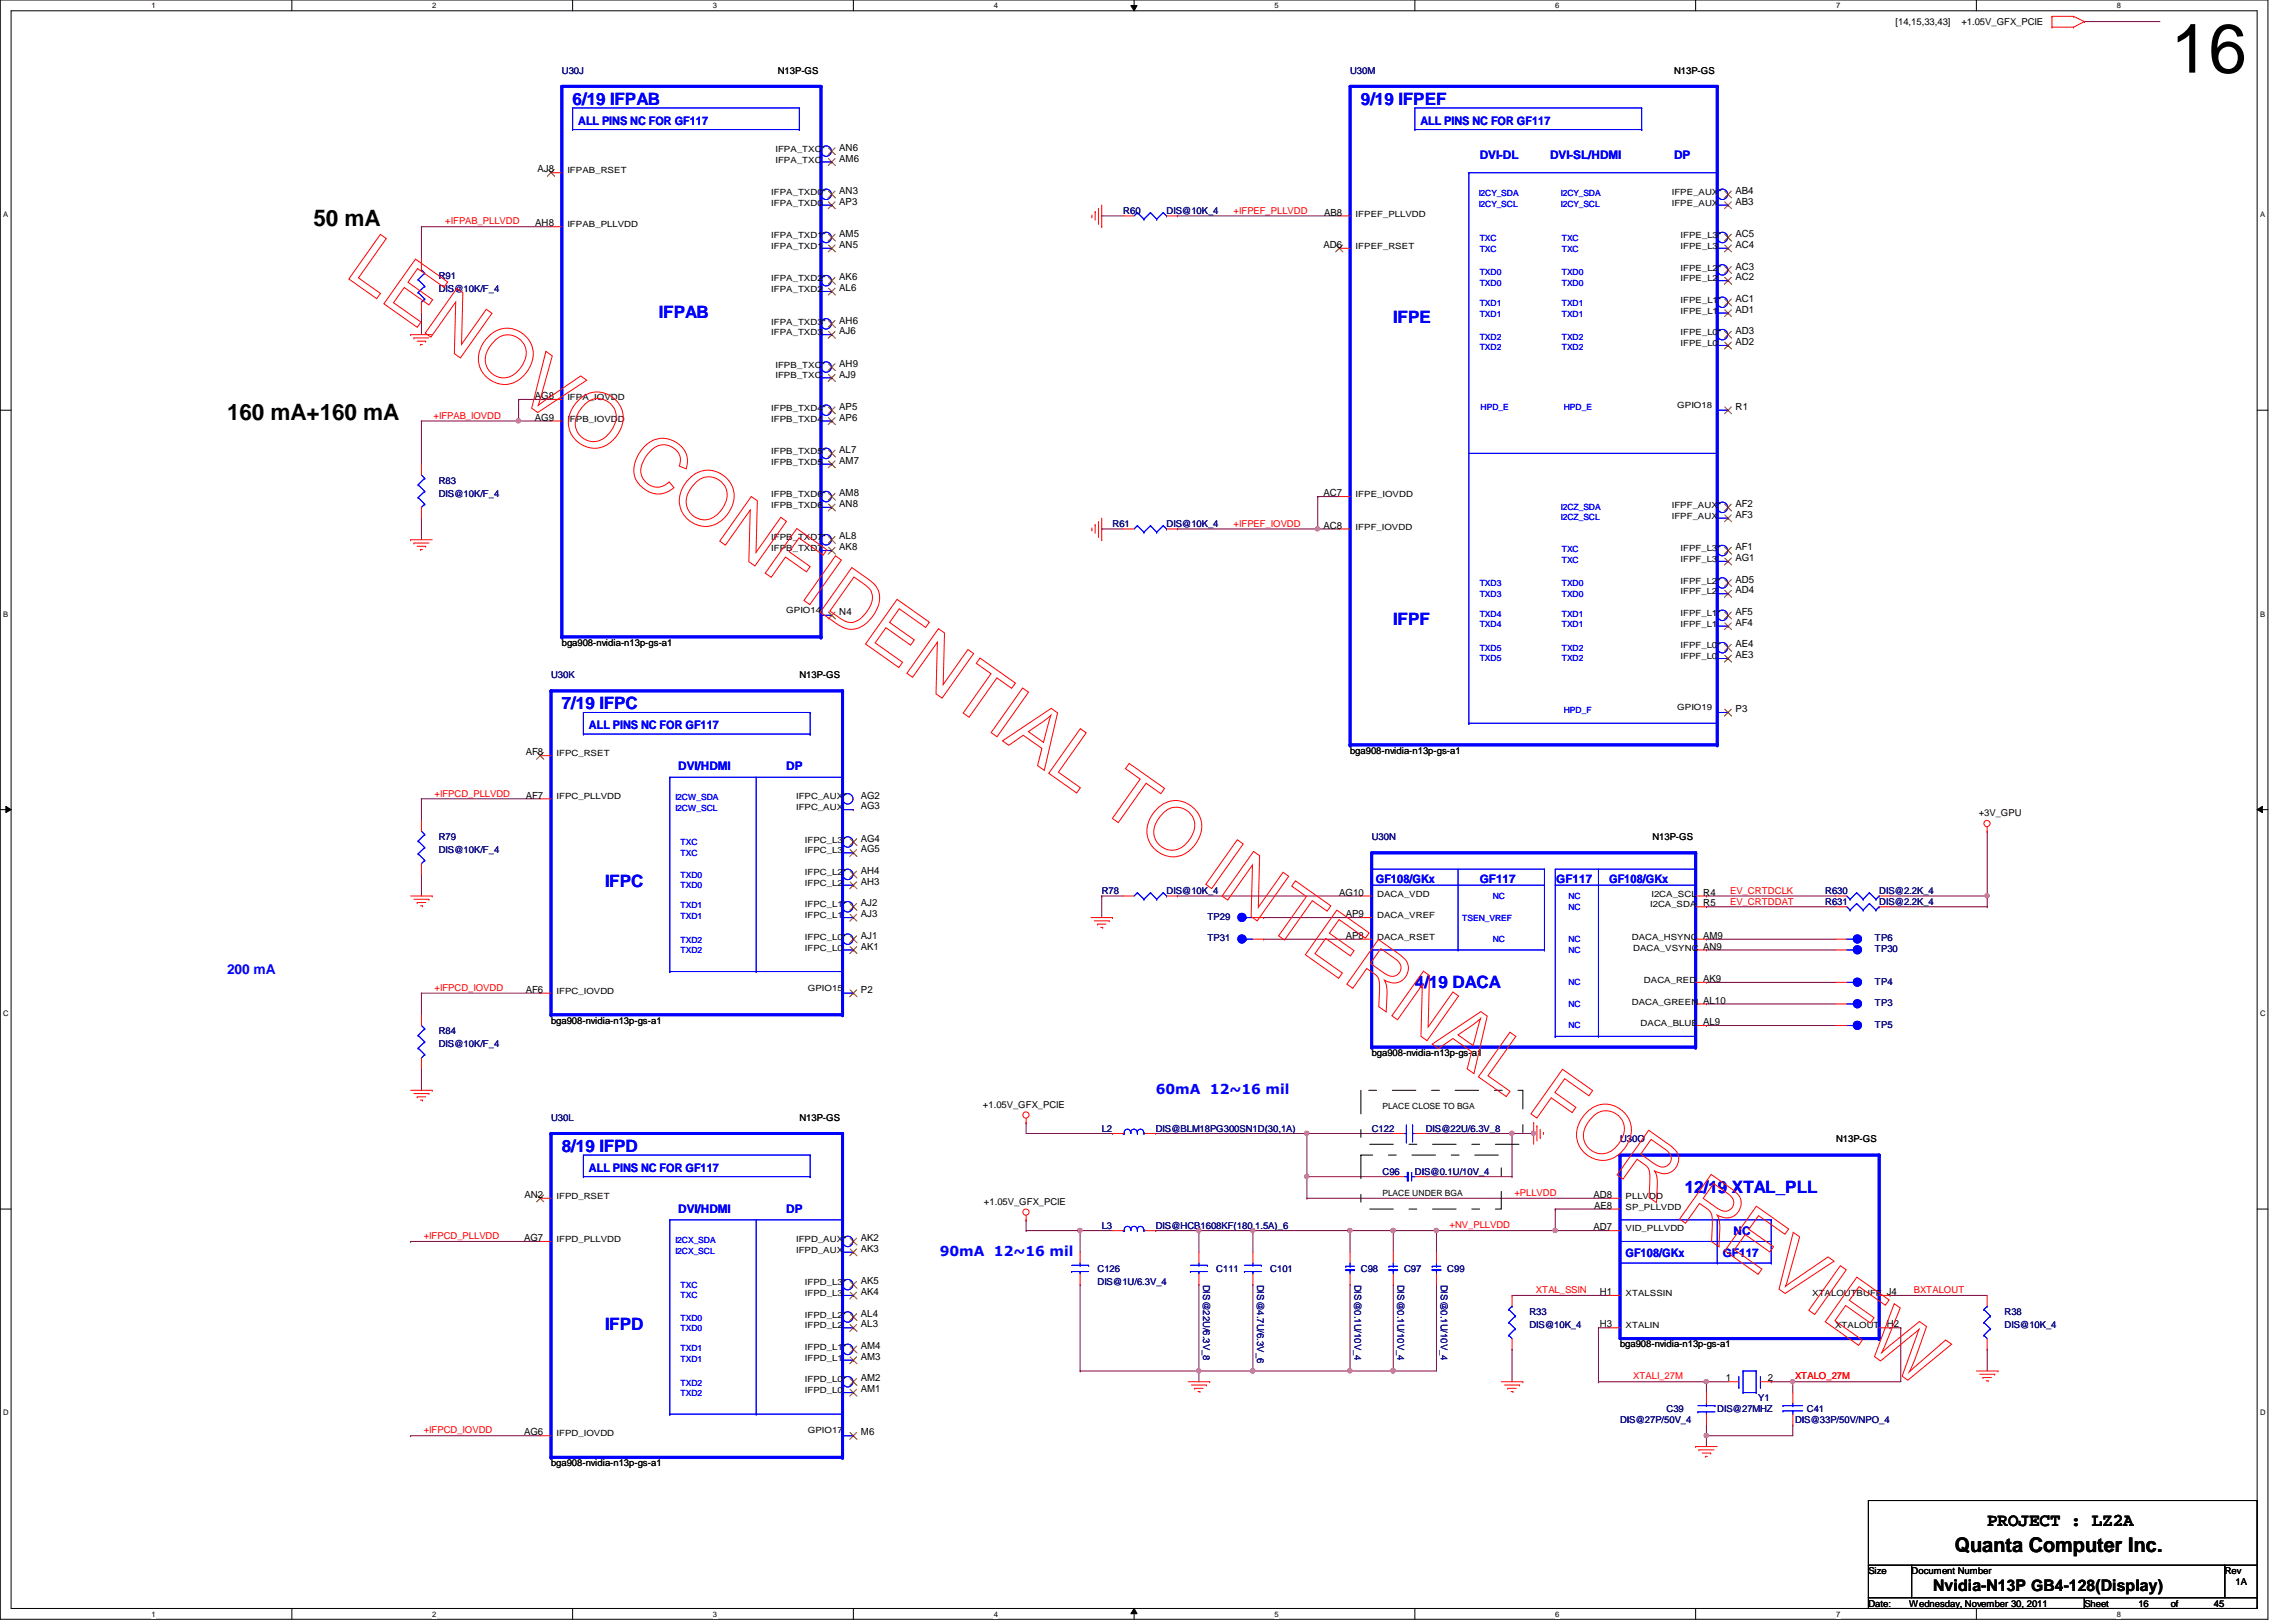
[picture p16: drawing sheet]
<svg xmlns="http://www.w3.org/2000/svg" width="297mm" height="210mm" viewBox="0 0 297 210" stroke-linecap="round" stroke-linejoin="round" font-family="sans-serif">
<defs><g id="words">
<text font-size="8.9" x="280.8" y="9.4">16</text>
<g font-size="2.9">
<text x="40.6" y="29.3">50 mA</text>
<text x="29.4" y="54.4">160 mA+160 mA</text>
</g>
<text font-size="2.6" x="252.9" y="200.8">Quanta Computer Inc.</text>
<text font-size="2.4" x="257.1" y="197.5">PROJECT : LZ2A</text>
<g font-size="2.2" fill="#00f">
<text x="74.1" y="13.5">6/19 IFPAB</text>
<text x="176.1" y="13.5">9/19 IFPEF</text>
<text x="85.3" y="41.2">IFPAB</text>
<text x="180.3" y="41.7">IFPE</text>
<text x="180.3" y="80.9">IFPF</text>
<text x="72.7" y="91.8">7/19 IFPC</text>
<text x="78.3" y="114.8">IFPC</text>
<text x="183" y="127.8">4/19 DACA</text>
<text x="72.7" y="149.1">8/19 IFPD</text>
<text x="218" y="154.3">12/19 XTAL_PLL</text>
<text x="78.3" y="172.1">IFPD</text>
</g>
<text font-size="2.1" x="250.1" y="205.9">Nvidia-N13P GB4-128(Display)</text>
<g font-size="1.8" fill="#00f">
<text x="29.4" y="126">200 mA</text>
<text x="149.5" y="141.5">60mA 12~16 mil</text>
<text x="121.6" y="162.5">90mA 12~16 mil</text>
</g>
<g font-size="1.5" fill="#00f">
<text x="74.8" y="16.1">ALL PINS NC FOR GF117</text>
<text x="183.8" y="16.1">ALL PINS NC FOR GF117</text>
<text x="191.4" y="20.6">DVI-DL</text>
<text x="200.5" y="20.6">DVI-SL/HDMI</text>
<text x="216.6" y="20.6">DP</text>
<text x="76.2" y="94.4">ALL PINS NC FOR GF117</text>
<text x="87.8" y="99.7">DVI/HDMI</text>
<text x="101.7" y="99.7">DP</text>
<text x="178" y="114.3">GF108/GKx</text>
<text x="191.4" y="114.3">GF117</text>
<text x="201.3" y="114.3">GF117</text>
<text x="208.2" y="114.3">GF108/GKx</text>
<text x="76.2" y="151.6">ALL PINS NC FOR GF117</text>
<text x="87.8" y="156.9">DVI/HDMI</text>
<text x="101.7" y="156.9">DP</text>
<text x="224.3" y="159.9">NC</text>
<text x="210.3" y="162.6">GF108/GKx</text>
<text x="222.9" y="162.6">GF117</text>
</g>
<g font-size="1.3">
<text x="69.6" y="22.3">AJ8</text>
<text x="108.6" y="20.9">AM6</text>
<text x="108.6" y="19.5">AN6</text>
<text x="69.3" y="29.3">AH8</text>
<text x="108.6" y="26.5">AP3</text>
<text x="108.6" y="25.1">AN3</text>
<text x="171.3" y="27.9">AB8</text>
<text x="224.5" y="26.5">AB3</text>
<text x="224.5" y="25.1">AB4</text>
<text x="108.6" y="32.1">AN5</text>
<text x="108.6" y="30.7">AM5</text>
<text x="171.2" y="32.1">AD6</text>
<text x="224.5" y="34.9">AC3</text>
<text x="224.5" y="32.1">AC4</text>
<text x="224.5" y="30.7">AC5</text>
<text x="108.6" y="41.9">AH6</text>
<text x="108.6" y="37.7">AL6</text>
<text x="108.6" y="36.3">AK6</text>
<text x="224.5" y="40.5">AD1</text>
<text x="224.5" y="39.1">AC1</text>
<text x="224.5" y="36.3">AC2</text>
<text x="108.6" y="47.5">AH9</text>
<text x="108.6" y="43.3">AJ6</text>
<text x="224.5" y="44.7">AD2</text>
<text x="224.5" y="43.3">AD3</text>
<text x="69.2" y="51.6">AG8</text>
<text x="108.6" y="53">AP5</text>
<text x="108.6" y="48.9">AJ9</text>
<text x="224.5" y="53">R1</text>
<text x="69.2" y="54.4">AG9</text>
<text x="108.6" y="58.6">AL7</text>
<text x="108.6" y="54.4">AP6</text>
<text x="108.6" y="65.6">AN8</text>
<text x="108.6" y="64.2">AM8</text>
<text x="108.6" y="60">AM7</text>
<text x="171.2" y="64.2">AC7</text>
<text x="224.5" y="65.6">AF2</text>
<text x="108.6" y="71.2">AK8</text>
<text x="108.6" y="69.8">AL8</text>
<text x="171.2" y="68.4">AC8</text>
<text x="224.5" y="71.2">AF1</text>
<text x="224.5" y="67">AF3</text>
<text x="224.5" y="76.8">AD4</text>
<text x="224.5" y="75.4">AD5</text>
<text x="224.5" y="72.6">AG1</text>
<text x="108.6" y="79.6">N4</text>
<text x="224.5" y="83.8">AE4</text>
<text x="224.5" y="81">AF4</text>
<text x="224.5" y="79.6">AF5</text>
<text x="224.5" y="85.2">AE3</text>
<text x="224.5" y="92.2">P3</text>
<text x="68" y="97.7">AF8</text>
<text x="68" y="103.3">AF7</text>
<text x="111.4" y="104.7">AG3</text>
<text x="111.4" y="103.3">AG2</text>
<text x="111.4" y="113.1">AH4</text>
<text x="111.4" y="110.3">AG5</text>
<text x="111.4" y="108.9">AG4</text>
<text x="111.4" y="118.7">AJ3</text>
<text x="111.4" y="117.3">AJ2</text>
<text x="111.4" y="114.5">AH3</text>
<text x="173.3" y="115.9">AG10</text>
<text x="174.1" y="118.7">AP9</text>
<text x="220.3" y="117.3">R5</text>
<text x="220.3" y="115.9">R4</text>
<text x="111.4" y="122.9">AK1</text>
<text x="111.4" y="121.5">AJ1</text>
<text x="174.1" y="121.5">AP8</text>
<text x="220.3" y="122.9">AN9</text>
<text x="220.3" y="121.5">AM9</text>
<text x="68" y="128.5">AF6</text>
<text x="111.4" y="128.5">P2</text>
<text x="220.3" y="129.9">AL10</text>
<text x="220.3" y="127.1">AK9</text>
<text x="220.3" y="132.7">AL9</text>
<text x="67.9" y="155">AN2</text>
<text x="206.2" y="155">AD8</text>
<text x="67.8" y="160.6">AG7</text>
<text x="111.4" y="160.6">AK2</text>
<text x="206.2" y="159.2">AD7</text>
<text x="206.2" y="156.4">AE8</text>
<text x="111.4" y="167.6">AK4</text>
<text x="111.4" y="166.2">AK5</text>
<text x="111.4" y="162">AK3</text>
<text x="207" y="167.6">H1</text>
<text x="244.1" y="167.6">J4</text>
<text x="111.4" y="171.8">AL3</text>
<text x="111.4" y="170.4">AL4</text>
<text x="207" y="171.8">H3</text>
<text x="244.1" y="171.8">H2</text>
<text x="111.4" y="178.8">AM2</text>
<text x="111.4" y="176">AM3</text>
<text x="111.4" y="174.6">AM4</text>
<text x="223.3" y="178.8">1</text>
<text x="228.7" y="178.8">2</text>
<text x="67.8" y="185.8">AG6</text>
<text x="111.4" y="185.8">M6</text>
<text x="111.4" y="180.2">AM1</text>
</g>
<g font-size="1.2">
<text x="245.2" y="3.3">[14,15,33,43]</text>
<text x="253.7" y="3.3">+1.05V_GFX_PCIE</text>
<text x="100.6" y="9.5">N13P-GS</text>
<text x="216.6" y="9.5">N13P-GS</text>
<text x="72.7" y="83.6">bga908-nvidia-n13p-gs-a1</text>
<text x="103.4" y="87.8">N13P-GS</text>
<text x="174.7" y="97.5">bga908-nvidia-n13p-gs-a1</text>
<text x="256" y="105.6">+3V_GPU</text>
<text x="213.8" y="108.7">N13P-GS</text>
<text x="71.3" y="132.5">bga908-nvidia-n13p-gs-a1</text>
<text x="177.5" y="136.7">bga908-nvidia-n13p-gs-a1</text>
<text x="127.2" y="143.3">+1.05V_GFX_PCIE</text>
<text x="103.4" y="145">N13P-GS</text>
<text x="237.5" y="147.8">N13P-GS</text>
<text x="127.3" y="155.9">+1.05V_GFX_PCIE</text>
<text x="209.6" y="174.4">bga908-nvidia-n13p-gs-a1</text>
<text x="71.3" y="189.7">bga908-nvidia-n13p-gs-a1</text>
<text x="241.7" y="203.7">Size</text>
<text x="247.3" y="203.7">Document Number</text>
<text x="287.8" y="203.7">Rev</text>
<text x="241.7" y="207.9">Date:</text>
<text x="247" y="207.9">Wednesday, November 30, 2011</text>
<text x="269.7" y="207.9">Sheet</text>
<text x="276.6" y="207.9">16</text>
<text x="280.8" y="207.9">of</text>
<text x="286.4" y="207.9">45</text>
<text x="289.2" y="205.1">1A</text>
</g>
<g font-size="1.2" fill="#000080">
<text x="72.7" y="9.5">U30J</text>
<text x="174.7" y="9.5">U30M</text>
<text x="145.3" y="27.7">R60</text>
<text x="150.9" y="27.7">DIS@10K_4</text>
<text x="56.8" y="36.1">R91</text>
<text x="56.8" y="37.8">DIS@10K/F_4</text>
<text x="56.8" y="62.6">R83</text>
<text x="56.8" y="64.3">DIS@10K/F_4</text>
<text x="143.9" y="68.2">R61</text>
<text x="150.9" y="68.2">DIS@10K_4</text>
<text x="71.3" y="87.8">U30K</text>
<text x="56.8" y="108.7">R79</text>
<text x="56.8" y="110.4">DIS@10K/F_4</text>
<text x="177.5" y="108.7">U30N</text>
<text x="142.5" y="115.7">R78</text>
<text x="150.9" y="115.7">DIS@10K_4</text>
<text x="156.2" y="119">TP29</text>
<text x="236.1" y="117.1">R631</text>
<text x="236.1" y="115.7">R630</text>
<text x="243.1" y="117.1">DIS@2.2K_4</text>
<text x="243.1" y="115.7">DIS@2.2K_4</text>
<text x="156.2" y="121.8">TP31</text>
<text x="242.6" y="121.8">TP6</text>
<text x="242.6" y="123.2">TP30</text>
<text x="242.6" y="127.4">TP4</text>
<text x="242.6" y="130.2">TP3</text>
<text x="56.8" y="133.9">R84</text>
<text x="56.8" y="135.6">DIS@10K/F_4</text>
<text x="242.6" y="133">TP5</text>
<text x="71.3" y="145">U30L</text>
<text x="142.5" y="146.4">L2</text>
<text x="149.5" y="146.4">DIS@BLM18PG300SN1D(30,1A)</text>
<text x="177.5" y="146.4">C122</text>
<text x="184.4" y="146.4">DIS@22U/6.3V_8</text>
<text x="209.6" y="147.8">U30O</text>
<text x="178.9" y="152">C96</text>
<text x="183" y="152">DIS@0.1U/10V_4</text>
<text x="142.5" y="159">L3</text>
<text x="149.5" y="159">DIS@HCB1608KF(180,1.5A)_6</text>
<text x="142" y="164.6">C126</text>
<text x="142" y="166.3">DIS@1U/6.3V_4</text>
<text x="155.7" y="166.2" transform="rotate(90 155.7 166.2)">DIS@22U/6.3V_8</text>
<text x="157.3" y="164.6">C111</text>
<text x="162.6" y="166.2" transform="rotate(90 162.6 166.2)">DIS@4.7U/6.3V_6</text>
<text x="164.3" y="164.6">C101</text>
<text x="175.2" y="166.2" transform="rotate(90 175.2 166.2)">DIS@0.1U/10V_4</text>
<text x="176.1" y="164.6">C98</text>
<text x="180.8" y="166.2" transform="rotate(90 180.8 166.2)">DIS@0.1U/10V_4</text>
<text x="181.6" y="164.6">C97</text>
<text x="186.4" y="166.2" transform="rotate(90 186.4 166.2)">DIS@0.1U/10V_4</text>
<text x="187.2" y="164.6">C99</text>
<text x="197.9" y="170.2">R33</text>
<text x="197.9" y="171.9">DIS@10K_4</text>
<text x="259.3" y="170.2">R38</text>
<text x="259.3" y="171.9">DIS@10K_4</text>
<text x="209.6" y="184.1">DIS@27P/50V_4</text>
<text x="215.6" y="182.8">C39</text>
<text x="222.2" y="182.8">DIS@27MHZ</text>
<text x="227.5" y="181.4">Y1</text>
<text x="232.2" y="184.1">DIS@33P/50V/NPO_4</text>
<text x="233.8" y="182.8">C41</text>
</g>
<g font-size="1.2" fill="#f00">
<text x="57.6" y="29">+IFPAB_PLLVDD</text>
<text x="159.6" y="27.6">+IFPEF_PLLVDD</text>
<text x="56.1" y="54.2">+IFPAB_IOVDD</text>
<text x="159.6" y="68.2">+IFPEF_IOVDD</text>
<text x="56.2" y="103.1">+IFPCD_PLLVDD</text>
<text x="223.9" y="115.7">EV_CRTDCLK</text>
<text x="223.9" y="117.1">EV_CRTDDAT</text>
<text x="56.2" y="128.2">+IFPCD_IOVDD</text>
<text x="195.9" y="154.8">+PLLVDD</text>
<text x="54.8" y="160.4">+IFPCD_PLLVDD</text>
<text x="187.5" y="159">+NV_PLLVDD</text>
<text x="198.7" y="167.3">XTAL_SSIN</text>
<text x="247.6" y="167.3">BXTALOUT</text>
<text x="211.3" y="178.5">XTALI_27M</text>
<text x="232.2" y="178.5">XTALO_27M</text>
<text x="54.8" y="185.5">+IFPCD_IOVDD</text>
</g>
<g font-size="1.1">
<text x="73.4" y="22.4">IFPAB_RSET</text>
<text x="100.3" y="21">IFPA_TXC</text>
<text x="100.3" y="19.6">IFPA_TXC*</text>
<text x="73.4" y="29.4">IFPAB_PLLVDD</text>
<text x="99.8" y="26.6">IFPA_TXD0</text>
<text x="99.8" y="25.2">IFPA_TXD0*</text>
<text x="175.4" y="28">IFPEF_PLLVDD</text>
<text x="216.3" y="26.6">IFPE_AUX</text>
<text x="216.3" y="25.2">IFPE_AUX*</text>
<text x="99.8" y="32.2">IFPA_TXD1</text>
<text x="99.8" y="30.8">IFPA_TXD1*</text>
<text x="175.4" y="32.2">IFPEF_RSET</text>
<text x="217.4" y="35">IFPE_L2*</text>
<text x="217.4" y="32.2">IFPE_L3</text>
<text x="217.4" y="30.8">IFPE_L3*</text>
<text x="99.8" y="42">IFPA_TXD3*</text>
<text x="99.8" y="37.8">IFPA_TXD2</text>
<text x="99.8" y="36.4">IFPA_TXD2*</text>
<text x="217.4" y="40.6">IFPE_L1</text>
<text x="217.4" y="39.2">IFPE_L1*</text>
<text x="217.4" y="36.4">IFPE_L2</text>
<text x="99.8" y="43.4">IFPA_TXD3</text>
<text x="100.3" y="47.6">IFPB_TXC*</text>
<text x="217.4" y="44.8">IFPE_L0</text>
<text x="217.4" y="43.4">IFPE_L0*</text>
<text x="73.4" y="51.8">IFPA_IOVDD</text>
<text x="99.8" y="53.2">IFPB_TXD4*</text>
<text x="100.3" y="49">IFPB_TXC</text>
<text x="217" y="52.7">GPIO18</text>
<text x="73.4" y="54.6">IFPB_IOVDD</text>
<text x="99.8" y="58.8">IFPB_TXD5*</text>
<text x="99.8" y="54.6">IFPB_TXD4</text>
<text x="99.8" y="65.7">IFPB_TXD6</text>
<text x="99.8" y="64.3">IFPB_TXD6*</text>
<text x="99.8" y="60.2">IFPB_TXD5</text>
<text x="175.4" y="64.3">IFPE_IOVDD</text>
<text x="216.3" y="65.7">IFPF_AUX*</text>
<text x="99.8" y="71.3">IFPB_TXD7</text>
<text x="99.8" y="69.9">IFPB_TXD7*</text>
<text x="175.4" y="68.5">IFPF_IOVDD</text>
<text x="216.3" y="67.1">IFPF_AUX</text>
<text x="217.4" y="71.3">IFPF_L3*</text>
<text x="217.4" y="76.9">IFPF_L2</text>
<text x="217.4" y="75.5">IFPF_L2*</text>
<text x="217.4" y="72.7">IFPF_L3</text>
<text x="101.7" y="79.3">GPIO14</text>
<text x="217.4" y="83.9">IFPF_L0*</text>
<text x="217.4" y="81.1">IFPF_L1</text>
<text x="217.4" y="79.7">IFPF_L1*</text>
<text x="217.4" y="85.3">IFPF_L0</text>
<text x="217" y="91.9">GPIO19</text>
<text x="72" y="97.9">IFPC_RSET</text>
<text x="72" y="103.5">IFPC_PLLVDD</text>
<text x="103" y="104.9">IFPC_AUX</text>
<text x="103" y="103.5">IFPC_AUX*</text>
<text x="104.1" y="113.2">IFPC_L2*</text>
<text x="104.1" y="110.4">IFPC_L3</text>
<text x="104.1" y="109.1">IFPC_L3*</text>
<text x="104.1" y="118.8">IFPC_L1</text>
<text x="104.1" y="117.4">IFPC_L1*</text>
<text x="104.1" y="114.6">IFPC_L2</text>
<text x="178.2" y="118.8">DACA_VREF</text>
<text x="178.2" y="116">DACA_VDD</text>
<text x="213.5" y="117.4">I2CA_SDA</text>
<text x="213.7" y="116">I2CA_SCL</text>
<text x="104.1" y="123">IFPC_L0</text>
<text x="104.1" y="121.6">IFPC_L0*</text>
<text x="178.2" y="121.6">DACA_RSET</text>
<text x="211.1" y="121.6">DACA_HSYNC</text>
<text x="211.3" y="123">DACA_VSYNC</text>
<text x="72" y="128.6">IFPC_IOVDD</text>
<text x="104.5" y="128.2">GPIO15</text>
<text x="211.1" y="130">DACA_GREEN</text>
<text x="212.7" y="127.2">DACA_RED</text>
<text x="212.3" y="132.8">DACA_BLUE</text>
<text x="178.9" y="143.6">PLACE CLOSE TO BGA</text>
<text x="72" y="155.2">IFPD_RSET</text>
<text x="178.9" y="154.7">PLACE UNDER BGA</text>
<text x="210.3" y="155.2">PLLVDD</text>
<text x="72" y="160.7">IFPD_PLLVDD</text>
<text x="103" y="160.7">IFPD_AUX*</text>
<text x="210.3" y="159.3">VID_PLLVDD</text>
<text x="210.3" y="156.5">SP_PLLVDD</text>
<text x="103" y="162.1">IFPD_AUX</text>
<text x="104.1" y="167.7">IFPD_L3</text>
<text x="104.1" y="166.3">IFPD_L3*</text>
<text x="210.3" y="167.7">XTALSSIN</text>
<text x="234.4" y="167.7">XTALOUTBUFF</text>
<text x="104.1" y="171.9">IFPD_L2</text>
<text x="104.1" y="170.5">IFPD_L2*</text>
<text x="210.3" y="171.9">XTALIN</text>
<text x="237.4" y="171.9">XTALOUT</text>
<text x="104.1" y="178.9">IFPD_L0*</text>
<text x="104.1" y="176.1">IFPD_L1</text>
<text x="104.1" y="174.7">IFPD_L1*</text>
<text x="72" y="185.9">IFPD_IOVDD</text>
<text x="104.1" y="180.3">IFPD_L0</text>
<text x="104.5" y="185.5">GPIO17</text>
</g>
<g font-size="1.1" fill="#00f">
<text x="191.3" y="26.8">I2CY_SCL</text>
<text x="191.3" y="25.4">I2CY_SDA</text>
<text x="201.9" y="25.4">I2CY_SDA</text>
<text x="201.9" y="26.8">I2CY_SCL</text>
<text x="191.4" y="35.6">TXD0</text>
<text x="191.4" y="32.6">TXC</text>
<text x="191.4" y="31.2">TXC</text>
<text x="202.1" y="31.2">TXC</text>
<text x="202.1" y="32.6">TXC</text>
<text x="202.1" y="35.6">TXD0</text>
<text x="191.4" y="37">TXD0</text>
<text x="191.4" y="39.6">TXD1</text>
<text x="191.4" y="41">TXD1</text>
<text x="202.1" y="37">TXD0</text>
<text x="202.1" y="39.6">TXD1</text>
<text x="202.1" y="41">TXD1</text>
<text x="191.4" y="45.3">TXD2</text>
<text x="191.4" y="43.9">TXD2</text>
<text x="202.1" y="43.9">TXD2</text>
<text x="202.1" y="45.3">TXD2</text>
<text x="191.6" y="53">HPD_E</text>
<text x="202.3" y="53">HPD_E</text>
<text x="201.9" y="67.3">I2CZ_SCL</text>
<text x="201.9" y="66">I2CZ_SDA</text>
<text x="202.1" y="71.5">TXC</text>
<text x="191.4" y="75.8">TXD3</text>
<text x="191.4" y="77.2">TXD3</text>
<text x="202.1" y="77.2">TXD0</text>
<text x="202.1" y="75.8">TXD0</text>
<text x="202.1" y="72.9">TXC</text>
<text x="191.4" y="79.8">TXD4</text>
<text x="191.4" y="81.1">TXD4</text>
<text x="202.1" y="79.8">TXD1</text>
<text x="202.1" y="81.1">TXD1</text>
<text x="191.4" y="84.2">TXD5</text>
<text x="191.4" y="85.6">TXD5</text>
<text x="202.1" y="85.6">TXD2</text>
<text x="202.1" y="84.2">TXD2</text>
<text x="202.3" y="92.3">HPD_F</text>
<text x="87.4" y="105">I2CW_SCL</text>
<text x="87.4" y="103.6">I2CW_SDA</text>
<text x="88.1" y="109.3">TXC</text>
<text x="88.1" y="110.7">TXC</text>
<text x="88.1" y="113.7">TXD0</text>
<text x="88.1" y="114.9">TXD0</text>
<text x="88.1" y="117.6">TXD1</text>
<text x="88.1" y="119">TXD1</text>
<text x="189.2" y="119.1">TSEN_VREF</text>
<text x="193.1" y="116.3">NC</text>
<text x="202.9" y="116.3">NC</text>
<text x="202.9" y="117.7">NC</text>
<text x="88.1" y="122">TXD2</text>
<text x="88.1" y="123.3">TXD2</text>
<text x="193.1" y="121.9">NC</text>
<text x="202.9" y="121.9">NC</text>
<text x="202.9" y="123.3">NC</text>
<text x="202.9" y="127.5">NC</text>
<text x="202.9" y="130.3">NC</text>
<text x="202.9" y="133.1">NC</text>
<text x="87.4" y="160.9">I2CX_SDA</text>
<text x="87.4" y="162.3">I2CX_SCL</text>
<text x="88.1" y="166.6">TXC</text>
<text x="88.1" y="168">TXC</text>
<text x="88.1" y="172.2">TXD0</text>
<text x="88.1" y="170.9">TXD0</text>
<text x="88.1" y="179.3">TXD2</text>
<text x="88.1" y="176.2">TXD1</text>
<text x="88.1" y="174.8">TXD1</text>
<text x="88.1" y="180.6">TXD2</text>
</g>
<g font-size="1">
<text x="19.6" y="1.1">1</text>
<text x="55.9" y="1.1">2</text>
<text x="92.2" y="1.1">3</text>
<text x="128.6" y="1.1">4</text>
<text x="164.9" y="1.1">5</text>
<text x="201.2" y="1.1">6</text>
<text x="237.5" y="1.1">7</text>
<text x="273.9" y="1.1">8</text>
<text x=".4" y="28.1">A</text>
<text x="292.4" y="28.1">A</text>
<text x=".4" y="79.8">B</text>
<text x="292.4" y="79.8">B</text>
<text x=".4" y="131.5">C</text>
<text x="292.4" y="131.5">C</text>
<text x=".4" y="183.2">D</text>
<text x="292.4" y="183.2">D</text>
<text x="19.6" y="209.2">1</text>
<text x="55.9" y="209.2">2</text>
<text x="92.2" y="209.2">3</text>
<text x="128.6" y="209.2">4</text>
<text x="164.9" y="209.2">5</text>
<text x="201.2" y="209.2">6</text>
<text x="237.5" y="209.2">7</text>
<text x="273.9" y="209.2">8</text>
</g>
</g></defs>
<path d="M0 0h293.4v209.5h-293.4zM1.4 1.4h290.6v206.8h-290.6z" fill="none" stroke="#000" stroke-width=".13"/>
<g fill="#fff">
<path d="M19.6 .2h.5v1.1h-.5z"/>
<path d="M19.6 208.3h.5v1.1h-.5z"/>
</g>
<path d="M37.8 0v1.4M37.8 208.2v1.3" fill="none" stroke="#000" stroke-width=".13"/>
<g fill="#fff">
<path d="M55.9 .2h.6v1.1h-.6z"/>
<path d="M55.9 208.3h.6v1.1h-.6z"/>
</g>
<path d="M74.1 0v1.4M74.1 208.2v1.3" fill="none" stroke="#000" stroke-width=".13"/>
<g fill="#fff">
<path d="M92.2 .2h.6v1.1h-.6z"/>
<path d="M92.2 208.3h.6v1.1h-.6z"/>
</g>
<path d="M110.4 0v1.4M110.4 208.2v1.3" fill="none" stroke="#000" stroke-width=".13"/>
<g fill="#fff">
<path d="M128.6 .2h.5v1.1h-.5z"/>
<path d="M128.6 208.3h.5v1.1h-.5z"/>
</g>
<path d="M146.3 .7h.8l-.4 .7zM146.7 0v1.4M146.7 208.2l.4 .6h-.8zM146.7 208.2v1.3" fill="none" stroke="#000" stroke-width=".13"/>
<path d="M146.3 .7h.8l-.4 .7zM146.7 208.2l.4 .6h-.8z" fill="#000"/>
<g fill="#fff">
<path d="M164.9 .2h.5v1.1h-.5z"/>
<path d="M164.9 208.3h.5v1.1h-.5z"/>
</g>
<path d="M183 0v1.4M183 208.2v1.3" fill="none" stroke="#000" stroke-width=".13"/>
<g fill="#fff">
<path d="M201.2 .2h.6v1.1h-.6z"/>
<path d="M201.2 208.3h.6v1.1h-.6z"/>
</g>
<path d="M219.4 0v1.4M219.4 208.2v1.3" fill="none" stroke="#000" stroke-width=".13"/>
<g fill="#fff">
<path d="M237.5 .2h.6v1.1h-.6z"/>
<path d="M237.5 208.3h.6v1.1h-.6z"/>
</g>
<path d="M255.7 0v1.4M255.7 208.2v1.3" fill="none" stroke="#000" stroke-width=".13"/>
<g fill="#fff">
<path d="M273.9 .2h.5v1.1h-.5z"/>
<path d="M273.9 208.3h.5v1.1h-.5z"/>
<path d="M.4 27.2h.7v1.1h-.7z"/>
<path d="M292.4 27.2h.6v1.1h-.6z"/>
<path d="M.4 78.9h.7v1.1h-.7z"/>
<path d="M292.4 78.9h.6v1.1h-.6z"/>
</g>
<path d="M0 53.1h1.4M292 53.1h1.4" fill="none" stroke="#000" stroke-width=".13"/>
<g fill="#fff">
<path d="M.4 130.6h.7v1.1h-.7z"/>
<path d="M292.4 130.6h.7v1.1h-.7z"/>
</g>
<path d="M0 104.8h1.4M.8 104.4l.6 .4-.6 .4zM292 104.8l.7-.4v.8zM292 104.8h1.4" fill="none" stroke="#000" stroke-width=".13"/>
<path d="M.8 104.4l.6 .4-.6 .4zM292 104.8l.7-.4v.8z" fill="#000"/>
<g fill="#fff">
<path d="M.4 182.3h.7v1.1h-.7z"/>
<path d="M292.4 182.3h.7v1.1h-.7z"/>
</g>
<path d="M0 156.5h1.4M292 156.5h1.4" fill="none" stroke="#000" stroke-width=".13"/>
<g fill="none" stroke="#800040" stroke-width=".13">
<path d="M201.2 156.5h.1M201.2 156.5h7M195.6 167.6h.1M195.6 167.6h12.6M206.8 178.8h.1M206.8 178.8h14M231.9 178.8h.1M231.9 178.8h14M231.9 178.8v1.4M244.5 167.6h.1M244.5 167.6h12.6M220.8 185.8h.1"/>
<path d="M220.8 185.8v1.4"/>
</g>
<circle cx="231.9" cy="178.8" r=".29" fill="#f0f"/>
<circle cx="231.9" cy="178.8" r=".29" fill="none" stroke="#f0f" stroke-width=".13"/>
<path d="M220.8 178.8h.1M220.8 178.8h2.8" fill="none" stroke="#800040" stroke-width=".13"/>
<circle cx="220.7" cy="178.8" r=".29" fill="#f0f"/>
<circle cx="220.7" cy="178.8" r=".29" fill="none" stroke="#f0f" stroke-width=".13"/>
<path d="M220.8 178.8h.1M220.8 178.8v1.4M220.8 185.8h.1M231.9 184.4h.1M231.9 184.4v1.4h-11.1" fill="none" stroke="#800040" stroke-width=".13"/>
<circle cx="220.7" cy="185.8" r=".29" fill="#f0f"/>
<circle cx="220.7" cy="185.8" r=".29" fill="none" stroke="#f0f" stroke-width=".13"/>
<path d="M54.5 29.3h.1M54.5 29.3h16.8M54.5 54.5h.1M54.5 54.5h16.8M67.1 51.7h.1M67.1 54.5h.1M67.1 51.7v2.8" fill="none" stroke="#800040" stroke-width=".13"/>
<circle cx="67.1" cy="54.5" r=".29" fill="#f0f"/>
<circle cx="67.1" cy="54.5" r=".29" fill="none" stroke="#f0f" stroke-width=".13"/>
<g fill="none" stroke="#800040" stroke-width=".13">
<path d="M142.5 27.9h.1M142.5 27.9h2.8M152.3 27.9h.1M152.3 27.9h21M67.1 51.7h.1M67.1 51.7h4.2M142.5 68.5h.1M142.5 68.5h2.8M152.3 68.5h.1M152.3 68.5h21M170.5 68.5h.1M170.5 64.3h.1"/>
<path d="M170.5 64.3v4.2M54.5 103.4h.1M54.5 103.4h15.4M54.5 138.3h.1M54.5 128.5h.1M54.5 138.3v2.8M54.5 128.5h15.4M53.1 160.7h.1M53.1 160.7h16.8M53.1 185.8h.1M53.1 185.8h16.8"/>
</g>
<circle cx="170.4" cy="68.4" r=".29" fill="#f0f"/>
<circle cx="170.4" cy="68.4" r=".29" fill="none" stroke="#f0f" stroke-width=".13"/>
<g fill="none" stroke="#800040" stroke-width=".13">
<path d="M170.5 64.3h.1M170.5 64.3h2.8M142.5 116h.1M142.5 116v2.7M142.5 116h2.8M152.3 116h.1M152.3 116h23.8M163.5 118.7h.1M163.5 118.7h12.6M220.8 116h.1M220.8 117.3h.1M220.8 116h16.7"/>
<path d="M220.8 117.3h16.7M163.5 121.5h.1M163.5 121.5h12.6M220.8 121.5h.1M220.8 122.9h.1M220.8 127.1h.1M220.8 129.9h.1M220.8 132.7h.1M220.8 121.5h16.7M220.8 122.9h16.7M220.8 127.1h16.7M220.8 129.9h16.7"/>
<path d="M220.8 132.7h16.7M139.7 159.3h.1M139.7 159.3h4.2M169.1 155.1h.1M169.1 155.1h39.1M174.7 177.4h.1M174.7 177.4h5.6M195.6 174.6h.1M195.6 174.6v4.2M206.8 171.8h.1M206.8 171.8h1.4M206.8 171.8v7"/>
<path d="M229.1 178.8h.1M229.1 178.8h2.8M244.5 171.8h.1M244.5 171.8h1.4M245.9 171.8h.1M245.9 171.8v7M257.1 174.6h.1M257.1 174.6v2.8M220.8 184.4h.1M220.8 184.4v1.4"/>
</g>
<circle cx="180.2" cy="177.4" r=".29" fill="#f0f"/>
<circle cx="180.2" cy="177.4" r=".29" fill="none" stroke="#f0f" stroke-width=".13"/>
<circle cx="174.6" cy="177.4" r=".29" fill="#f0f"/>
<circle cx="174.6" cy="177.4" r=".29" fill="none" stroke="#f0f" stroke-width=".13"/>
<path d="M174.7 159.3h.1M174.7 159.3v2.8M180.3 159.3h.1M180.3 159.3v2.8" fill="none" stroke="#800040" stroke-width=".13"/>
<circle cx="180.2" cy="159.2" r=".29" fill="#f0f"/>
<circle cx="180.2" cy="159.2" r=".29" fill="none" stroke="#f0f" stroke-width=".13"/>
<path d="M185.8 159.3h.1M185.8 159.3v2.8" fill="none" stroke="#800040" stroke-width=".13"/>
<circle cx="185.8" cy="159.2" r=".29" fill="#f0f"/>
<circle cx="185.8" cy="159.2" r=".29" fill="none" stroke="#f0f" stroke-width=".13"/>
<path d="M155.1 166.2h.1M155.1 166.2v11.2M174.7 166.2h.1M174.7 166.2v11.2M180.3 166.2h.1M180.3 177.4h.1M180.3 166.2v11.2M185.8 166.2h.1M185.8 166.2v11.2h-5.5" fill="none" stroke="#800040" stroke-width=".13"/>
<circle cx="180.2" cy="177.4" r=".29" fill="#f0f"/>
<circle cx="180.2" cy="177.4" r=".29" fill="none" stroke="#f0f" stroke-width=".13"/>
<path d="M174.7 159.3h.1M174.7 159.3h5.6" fill="none" stroke="#800040" stroke-width=".13"/>
<circle cx="180.2" cy="159.2" r=".29" fill="#f0f"/>
<circle cx="180.2" cy="159.2" r=".29" fill="none" stroke="#f0f" stroke-width=".13"/>
<circle cx="174.6" cy="159.2" r=".29" fill="#f0f"/>
<circle cx="174.6" cy="159.2" r=".29" fill="none" stroke="#f0f" stroke-width=".13"/>
<path d="M169.1 152.3h.1M169.1 152.3h11.2" fill="none" stroke="#800040" stroke-width=".13"/>
<circle cx="169" cy="152.2" r=".29" fill="#f0f"/>
<circle cx="169" cy="152.2" r=".29" fill="none" stroke="#f0f" stroke-width=".13"/>
<path d="M185.8 159.3h.1M185.8 159.3h22.4M201.2 156.5h.1M201.2 159.3h.1M201.2 156.5v2.8" fill="none" stroke="#800040" stroke-width=".13"/>
<circle cx="201.2" cy="159.2" r=".29" fill="#f0f"/>
<circle cx="201.2" cy="159.2" r=".29" fill="none" stroke="#f0f" stroke-width=".13"/>
<path d="M149.5 159.3h.1M149.5 159.3h5.6M155.1 159.3h.1M155.1 159.3v2.8M162.1 159.3h.1M162.1 159.3h12.6M180.3 159.3h.1M180.3 159.3h5.5M155.1 177.4h.1M155.1 177.4v1.4M162.1 177.4h.1M162.1 177.4h12.6" fill="none" stroke="#800040" stroke-width=".13"/>
<circle cx="162.1" cy="177.4" r=".29" fill="#f0f"/>
<circle cx="162.1" cy="177.4" r=".29" fill="none" stroke="#f0f" stroke-width=".13"/>
<path d="M162.1 159.3h.1M162.1 159.3v2.8" fill="none" stroke="#800040" stroke-width=".13"/>
<circle cx="162.1" cy="159.2" r=".29" fill="#f0f"/>
<circle cx="162.1" cy="159.2" r=".29" fill="none" stroke="#f0f" stroke-width=".13"/>
<path d="M155.1 159.3h.1M155.1 159.3h7" fill="none" stroke="#800040" stroke-width=".13"/>
<circle cx="155.1" cy="159.2" r=".29" fill="#f0f"/>
<circle cx="155.1" cy="159.2" r=".29" fill="none" stroke="#f0f" stroke-width=".13"/>
<path d="M155.1 177.4h.1M162.1 166.2h.1M162.1 166.2v11.2h-7" fill="none" stroke="#800040" stroke-width=".13"/>
<circle cx="162.1" cy="177.4" r=".29" fill="#f0f"/>
<circle cx="162.1" cy="177.4" r=".29" fill="none" stroke="#f0f" stroke-width=".13"/>
<circle cx="155.1" cy="177.4" r=".29" fill="#f0f"/>
<circle cx="155.1" cy="177.4" r=".29" fill="none" stroke="#f0f" stroke-width=".13"/>
<path d="M132.8 157.9h.1M132.8 157.9v1.4M139.7 159.3h.1M139.7 159.3v2.8" fill="none" stroke="#800040" stroke-width=".13"/>
<circle cx="139.7" cy="159.2" r=".29" fill="#f0f"/>
<circle cx="139.7" cy="159.2" r=".29" fill="none" stroke="#f0f" stroke-width=".13"/>
<g fill="none" stroke="#800040" stroke-width=".13">
<path d="M269.7 2.8h.1M269.7 2.8h9.7M54.5 29.3h.1M54.5 29.3v4.2M54.5 40.5h.1M54.5 54.5h.1M54.5 40.5v2.8M54.5 54.5v5.6M54.5 67.1h.1M54.5 67.1v2.7M54.5 113.2h.1M54.5 103.4h.1"/>
<path d="M54.5 103.4v2.8M54.5 113.2v2.8M54.5 128.5h.1M54.5 128.5v2.8M132.8 159.3h.1M132.8 159.3h6.9M169.1 146.7h.1M169.1 146.7h11.2M139.7 166.2h.1M139.7 177.4h.1M139.7 166.2v11.2M139.7 177.4h15.4"/>
</g>
<circle cx="169" cy="146.7" r=".29" fill="#f0f"/>
<circle cx="169" cy="146.7" r=".29" fill="none" stroke="#f0f" stroke-width=".13"/>
<path d="M132.8 145.3h.1M132.8 145.3v1.4h11.1M143.9 146.7h.1M149.5 146.7h.1M149.5 146.7h19.6M169.1 152.3h.1M169.1 152.3v2.8M184.4 152.3h11.2M184.4 146.7h11.2M195.6 152.3h.1M195.6 146.7h.1" fill="none" stroke="#800040" stroke-width=".13"/>
<circle cx="195.6" cy="146.7" r=".29" fill="#f0f"/>
<circle cx="195.6" cy="146.7" r=".29" fill="none" stroke="#f0f" stroke-width=".13"/>
<path d="M195.6 146.7h.1M195.6 146.7h2.8" fill="none" stroke="#800040" stroke-width=".13"/>
<circle cx="198.4" cy="146.7" r=".29" fill="#f0f"/>
<circle cx="198.4" cy="146.7" r=".29" fill="none" stroke="#f0f" stroke-width=".13"/>
<path d="M244.5 116h12.6M257.1 107.6h.1M257.1 116h.1M257.1 107.6v8.4M169.1 146.7h.1M169.1 146.7v5.6M195.6 146.7h.1M195.6 146.7v5.6" fill="none" stroke="#800040" stroke-width=".13"/>
<circle cx="257.1" cy="115.9" r=".29" fill="#f0f"/>
<circle cx="257.1" cy="115.9" r=".29" fill="none" stroke="#f0f" stroke-width=".13"/>
<path d="M244.5 117.3h12.6M257.1 117.3h.1M257.1 116h.1M257.1 116v1.3" fill="none" stroke="#800040" stroke-width=".13"/>
<g fill="none" stroke="#f00" stroke-width=".13">
<path d="M265.5 3.5h.1M265.5 2.1h.1M265.5 3.5h2.8M265.5 2.1v1.4M265.5 2.1h2.8M268.3 3.5h.1M268.3 2.1h.1M268.3 2.1l1.4 .7M269.7 2.8h.1M269.7 2.8l-1.4 .7M141.3 28.1h.1M141.3 27.8v.3"/>
<path d="M141.7 27.4h.1M141.7 27.4v1.1M142.1 28.9h.1M142.1 27v1.9M142.5 29.3h.1M142.5 26.5v2.8M53.1 43.3h.1M53.1 43.3h2.8M53.5 43.7h.1M53.5 43.7h2M54 44.2h1.1M54.4 44.6h.1"/>
<path d="M54.4 44.6h.2M55.1 44.2h.1M53.1 69.8h.1M53.1 69.8h2.8M53.5 70.3h.1M53.5 70.3h2M54 70.7h1.1M54.4 71.1h.1M54.4 71.1h.2M55.1 70.7h.1M141.3 68.6h.1M141.3 68.3v.3"/>
<path d="M141.7 67.9h.1M141.7 67.9v1.1M142.1 69.4h.1M142.1 67.5v1.9M142.5 69.8h.1M142.5 67.1v2.7M145.3 68.5h1.4M150.9 68.5h1.4M53.1 116h2.8M53.5 116.4h2M54 116.8h.1M54 116.8h1.1"/>
<path d="M54.4 117.2h.2M54.6 117.2h.1M55.5 116.4h.1M55.9 116h.1M141.1 118.7h2.8M141.6 119.2h1.9M142 119.6h.1M142 119.6h1.1M143.5 119.2h.1M143.9 118.7h.1M257.1 107.6h.1M257.1 107v.6"/>
<path d="M142.4 120h.3M142.7 120h.1M53.1 141.1h2.8M53.5 141.5h2M54 141.9h.1M54 141.9h1.1M54.4 142.4h.2M54.6 142.4h.1M55.5 141.5h.1M55.9 141.1h.1M132.8 157.9h.1M132.8 145.3h.1"/>
<path d="M132.8 144.7v.6M132.8 157.3v.6M198.4 145.3h.1M198.4 145.3v2.8M198.8 145.7h.1M198.8 145.7v2M199.3 147.2h.1M199.3 146.1v1.1M199.7 146.6h.1M199.7 146.6v.2M153.7 178.8h2.8M154.1 179.2h2"/>
<path d="M154.6 179.7h.1M154.6 179.7h1.1M156.1 179.2h.1M156.5 178.8h.1M194.2 178.8h2.8M194.6 179.2h2M195.1 179.7h.1M195.1 179.7h1.1M196.6 179.2h.1M197 178.8h.1M255.7 177.4h2.8M256.1 177.8h2"/>
<path d="M256.5 178.3h.1M256.5 178.3h1.1M257 178.7h.2M257.2 178.7h.1M258.1 177.8h.1M258.5 177.4h.1M155 180.1h.2M155.2 180.1h.1M195.5 180.1h.2M195.7 180.1h.1M219.4 187.2h.1M219.4 187.2h2.8"/>
<path d="M219.8 187.6h.1M219.8 187.6h1.9M220.2 188h1.1M220.6 188.5h.1M220.6 188.5h.3M221.3 188h.1"/>
<circle cx="257.1" cy="106.6" r=".4"/>
<circle cx="132.7" cy="156.9" r=".4"/>
<circle cx="132.7" cy="144.3" r=".4"/>
</g>
<path d="M241.7 194.2h50.3v8.4h-50.3zM241.7 202.6h5.6v4.2h-5.6zM241.7 206.8h28v1.4h-28zM247.3 202.6h40.5v4.2h-40.5zM269.7 206.8h22.3v1.4h-22.3zM287.8 202.6h4.2v4.2h-4.2z" fill="none" stroke="#000" stroke-width=".13"/>
<path d="M176.1 141.1h20.9v7h-20.9zM176.1 149.5h18.1v7h-18.1z" fill="none" stroke="#000" stroke-width=".13" stroke-dasharray="3 2 1 2"/>
<g fill="none" stroke="#00f" stroke-width=".13">
<path d="M190 22.4v71.2M147.1 68h.1M147.1 68l-.4 .5M147.1 68l.9 .9M148 68.9h.1M148.8 68h.1M148.8 68l-.8 .9M148.8 68l.8 .9M149.6 68.9h.1M150.5 68h.1M150.5 68l-.9 .9M150.5 68l.4 .5"/>
<path d="M150.9 68.5h.1M190 93.6h.1"/>
</g>
<path d="M222.2 11.2v85.2" fill="none" stroke="#00f" stroke-width=".38"/>
<circle cx="222.2" cy="96.4" r=".19" fill="#00f"/>
<path d="M174.7 11.2v85.2" fill="none" stroke="#00f" stroke-width=".38"/>
<circle cx="174.7" cy="96.4" r=".19" fill="#00f"/>
<path d="M222.2 26.5h1.4M222.2 36.3h1.4M222.2 32.1h1.4M223.6 26.5h.1M223.6 36.3h.1M223.6 32.1h.1M222.2 44.7h1.4M222.2 40.5h1.4M223.6 44.7h.1M223.6 40.5h.1" fill="none" stroke="#00f" stroke-width=".13"/>
<path d="M174.7 11.2h47.5" fill="none" stroke="#00f" stroke-width=".38"/>
<circle cx="222.2" cy="11.2" r=".19" fill="#00f"/>
<path d="M174.7 96.4h47.5" fill="none" stroke="#00f" stroke-width=".38"/>
<circle cx="174.7" cy="96.4" r=".19" fill="#00f"/>
<g fill="none" stroke="#00f" stroke-width=".13">
<path d="M183 16.8h.1M183 16.8h29.4M212.4 16.8h.1M212.4 14h.1M212.4 14h-29.4v2.8M212.4 14v2.8M174.7 27.9h.1M174.7 32.1h.1M190 22.4h.1M190 22.4h32.2M190 22.4v71.2M190 58.7h32.2"/>
<path d="M222.2 53.1h.1M222.2 58.7h.1M222.2 53.1h1.4M174.7 64.3h.1M174.7 68.5h.1M222.2 67.1h1.4M222.2 76.8h1.4M222.2 72.6h1.4M223.6 67.1h.1M223.6 76.8h.1M223.6 72.6h.1M190 93.6h.1"/>
<path d="M190 93.6h32.2M222.2 92.2h.1M222.2 81h1.4M222.2 92.2h1.4M222.2 85.2h1.4M223.6 81h.1M223.6 85.2h.1"/>
<circle cx="222.8" cy="39.1" r=".68"/>
<circle cx="222.8" cy="34.9" r=".68"/>
<circle cx="222.8" cy="30.7" r=".68"/>
<circle cx="222.8" cy="25.1" r=".68"/>
<circle cx="222.8" cy="43.3" r=".68"/>
<circle cx="222.8" cy="65.7" r=".68"/>
<circle cx="222.8" cy="75.4" r=".68"/>
<circle cx="222.8" cy="71.2" r=".68"/>
<circle cx="222.8" cy="79.6" r=".68"/>
<circle cx="222.8" cy="83.8" r=".68"/>
</g>
<path d="M222.2 11.2v85.2" fill="none" stroke="#00f" stroke-width=".38"/>
<circle cx="222.2" cy="96.4" r=".19" fill="#00f"/>
<path d="M174.7 11.2v85.2" fill="none" stroke="#00f" stroke-width=".38"/>
<circle cx="174.7" cy="96.4" r=".19" fill="#00f"/>
<path d="M222.2 26.5h1.4M222.2 36.3h1.4M222.2 32.1h1.4M223.6 26.5h.1M223.6 36.3h.1M223.6 32.1h.1M222.2 44.7h1.4M222.2 40.5h1.4M223.6 44.7h.1M223.6 40.5h.1" fill="none" stroke="#00f" stroke-width=".13"/>
<path d="M174.7 11.2h47.5" fill="none" stroke="#00f" stroke-width=".38"/>
<circle cx="222.2" cy="11.2" r=".19" fill="#00f"/>
<path d="M174.7 96.4h47.5" fill="none" stroke="#00f" stroke-width=".38"/>
<circle cx="174.7" cy="96.4" r=".19" fill="#00f"/>
<g fill="none" stroke="#00f" stroke-width=".13">
<path d="M183 16.8h.1M183 16.8h29.4M212.4 16.8h.1M212.4 14h.1M212.4 14h-29.4v2.8M212.4 14v2.8M174.7 27.9h.1M174.7 32.1h.1M190 22.4h.1M190 22.4h32.2M190 58.7h32.2M222.2 53.1h.1"/>
<path d="M222.2 58.7h.1M222.2 53.1h1.4M174.7 64.3h.1M174.7 68.5h.1M222.2 67.1h1.4M222.2 76.8h1.4M222.2 72.6h1.4M223.6 67.1h.1M223.6 76.8h.1M223.6 72.6h.1M190 93.6h.1M190 93.6h32.2"/>
<path d="M222.2 92.2h.1M222.2 81h1.4M222.2 92.2h1.4M222.2 85.2h1.4M223.6 81h.1M223.6 85.2h.1"/>
<circle cx="222.8" cy="39.1" r=".68"/>
<circle cx="222.8" cy="34.9" r=".68"/>
<circle cx="222.8" cy="30.7" r=".68"/>
<circle cx="222.8" cy="25.1" r=".68"/>
<circle cx="222.8" cy="43.3" r=".68"/>
<circle cx="222.8" cy="65.7" r=".68"/>
<circle cx="222.8" cy="75.4" r=".68"/>
<circle cx="222.8" cy="71.2" r=".68"/>
<circle cx="222.8" cy="79.6" r=".68"/>
<circle cx="222.8" cy="83.8" r=".68"/>
</g>
<g fill="none" stroke="#f00" stroke-width=".13">
<path d="M173.3 32.1h1.4M173.3 27.9h1.4M223.6 39.1h.1M223.6 36.3h.1M223.6 34.9h.1M223.6 32.1h.1M223.6 30.7h.1M223.6 26.5h.1M223.6 25.1h.1M223.6 53.1h.1M223.6 44.7h.1M223.6 43.3h.1"/>
<path d="M223.6 40.5h.1M173.3 68.5h1.4M173.3 64.3h1.4M223.6 79.6h.1M223.6 76.8h.1M223.6 75.4h.1M223.6 72.6h.1M223.6 71.2h.1M223.6 67.1h.1M223.6 65.7h.1M223.6 92.2h.1M223.6 85.2h.1"/>
<path d="M223.6 83.8h.1M223.6 81h.1"/>
</g>
<g fill="none" stroke="#804000" stroke-width=".13">
<path d="M172.8 31.7l.9 .9M173.7 31.7l-.9 .9M223.1 38.7l.9 .9M223.1 35.9l.9 .9M223.1 34.5l.9 .9M223.1 31.7l.9 .9M223.1 30.3l.9 .9M223.1 26.1l.9 .9M223.1 24.7l.9 .9M224 38.7l-.9 .9M224 35.9l-.9 .9M224 34.5l-.9 .9"/>
<path d="M224 31.7l-.9 .9M224 30.3l-.9 .9M224 26.1l-.9 .9M224 24.7l-.9 .9M223.1 52.7l.9 .9M223.1 44.3l.9 .9M223.1 42.9l.9 .9M223.1 40.1l.9 .9M224 52.7l-.9 .9M224 44.3l-.9 .9M224 42.9l-.9 .9M224 40.1l-.9 .9"/>
<path d="M223.1 79.2l.9 .9M223.1 76.4l.9 .9M223.1 75l.9 .9M223.1 72.2l.9 .9M223.1 70.8l.9 .9M223.1 66.6l.9 .9M223.1 65.2l.9 .9M224 79.2l-.9 .9M224 76.4l-.9 .9M224 75l-.9 .9M224 72.2l-.9 .9M224 70.8l-.9 .9"/>
<path d="M224 66.6l-.9 .9M224 65.2l-.9 .9M223.1 91.8l.9 .9M223.1 84.8l.9 .9M223.1 83.4l.9 .9M223.1 80.6l.9 .9M224 91.8l-.9 .9M224 84.8l-.9 .9M224 83.4l-.9 .9M224 80.6l-.9 .9"/>
</g>
<circle cx="240.3" cy="127.1" r=".54" fill="#00f"/>
<g fill="none" stroke="#00f" stroke-width=".13">
<path d="M238.9 127.1h.9M239.8 127.1h.1"/>
<circle cx="240.3" cy="127.1" r=".54"/>
</g>
<circle cx="240.3" cy="127.1" r=".54" fill="#00f"/>
<g fill="none" stroke="#00f" stroke-width=".13">
<path d="M147.1 115.5h.1M147.1 115.5l-.4 .5M147.1 115.5l.9 .9M148 116.4h.1M148.8 115.5h.1M148.8 115.5l-.8 .9M148.8 115.5l.8 .9M149.6 116.4h.1M150.5 115.5h.1M150.5 115.5l-.9 .9M150.5 115.5l.4 .5M150.9 116h.1"/>
<path d="M177.5 118.7h.1M177.5 116h.1M177.5 112.5h.1M177.5 112.5h22.3M177.5 114.6h22.3M188.6 112.5v10.4M199.8 114.6h.1M199.8 112.5h.1M199.8 112.5v10.4M219.4 117.3h.1M219.4 116h.1M177.5 121.5h.1"/>
<path d="M177.5 122.9h22.3M188.6 122.9h.1M199.8 122.9h.1M219.4 121.5h.1M219.4 122.9h.1M219.4 127.1h.1M219.4 129.9h.1M219.4 132.7h.1M238.9 127.1h.9M239.8 127.1h.1M145.3 146.7h.1M145.3 146.7h.2"/>
<path d="M145.5 146.7h.1M146.3 146.5a.41 .41 0 0 0-.5-.4 .41 .41 0 0 0-.3 .6M146.3 146.6h.1M146.3 146.6v.1M147.1 146.5a.4 .4 0 0 0-.4-.4 .4 .4 0 0 0-.4 .5M147.1 146.7h.1M148 146.5a.41 .41 0 0 0-.5-.4 .41 .41 0 0 0-.4 .6M148 146.7h.1M148 146.6h.1M148 146.6v.1"/>
<circle cx="240.3" cy="127.1" r=".54"/>
</g>
<path d="M145.3 116h1.4M150.9 116h1.4M237.5 127.1h1.4M143.9 146.7h1.4M148.1 146.7h1.4" fill="none" stroke="#f00" stroke-width=".13"/>
<path d="M177.5 135.5h41.9" fill="none" stroke="#00f" stroke-width=".38"/>
<circle cx="219.4" cy="135.5" r=".19" fill="#00f"/>
<path d="M177.5 110.4v25.1" fill="none" stroke="#00f" stroke-width=".38"/>
<circle cx="177.5" cy="135.5" r=".19" fill="#00f"/>
<path d="M177.5 110.4h41.9" fill="none" stroke="#00f" stroke-width=".38"/>
<circle cx="219.4" cy="110.4" r=".19" fill="#00f"/>
<path d="M219.4 110.4v25.1" fill="none" stroke="#00f" stroke-width=".38"/>
<circle cx="219.4" cy="110.4" r=".19" fill="#00f"/>
<g fill="none" stroke="#00f" stroke-width=".13">
<path d="M177.5 118.7h.1M177.5 116h.1M177.5 112.5h.1M177.5 114.6h22.3M177.5 112.5h22.3M188.6 112.5v10.4M199.8 114.6h.1M199.8 112.5h.1M199.8 112.5v10.4M201.2 114.6h18.2M206.8 112.5v21.6M219.4 114.6h.1"/>
<path d="M219.4 112.5h.1M219.4 117.3h.1M219.4 116h.1M219.4 112.5h-18.2v21.6M177.5 121.5h.1M177.5 122.9h22.3M188.6 122.9h.1M199.8 122.9h.1M201.2 134.1h.1M201.2 134.1h18.2M206.8 134.1h.1M219.4 121.5h.1"/>
<path d="M219.4 122.9h.1M219.4 127.1h.1M219.4 129.9h.1M219.4 132.7h.1"/>
</g>
<path d="M177.5 135.5h41.9" fill="none" stroke="#00f" stroke-width=".38"/>
<circle cx="219.4" cy="135.5" r=".19" fill="#00f"/>
<path d="M177.5 110.4v25.1" fill="none" stroke="#00f" stroke-width=".38"/>
<circle cx="177.5" cy="135.5" r=".19" fill="#00f"/>
<path d="M177.5 110.4h41.9" fill="none" stroke="#00f" stroke-width=".38"/>
<circle cx="219.4" cy="110.4" r=".19" fill="#00f"/>
<path d="M219.4 110.4v25.1" fill="none" stroke="#00f" stroke-width=".38"/>
<circle cx="219.4" cy="110.4" r=".19" fill="#00f"/>
<g fill="none" stroke="#00f" stroke-width=".13">
<path d="M201.2 114.6h18.2M206.8 112.5v21.6M219.4 114.6h.1M219.4 112.5h.1M219.4 112.5h-18.2v21.6M201.2 134.1h.1M201.2 134.1h18.2M206.8 134.1h.1M86.7 157.9v25.1M97.8 157.9v25.1M181.6 146.7h.3M181.9 147.8h.1"/>
<path d="M181.9 146.7h.1M181.9 145.6v2.2M182.7 146.7h.1M182.7 145.6h.1M182.7 146.7h.3M182.7 145.6v2.2M86.7 183h.1M97.8 183h.1"/>
</g>
<path d="M176.1 118.7h1.4M176.1 116h1.4M219.4 116h1.4M219.4 117.3h1.4M176.1 121.5h1.4M219.4 121.5h1.4M219.4 132.7h1.4M219.4 129.9h1.4M219.4 127.1h1.4M219.4 122.9h1.4M180.3 146.7h1.3M183 146.7h1.4" fill="none" stroke="#f00" stroke-width=".13"/>
<path d="M109 146.7v41.9" fill="none" stroke="#00f" stroke-width=".38"/>
<circle cx="109" cy="188.6" r=".19" fill="#00f"/>
<path d="M71.3 146.7v41.9" fill="none" stroke="#00f" stroke-width=".38"/>
<circle cx="71.3" cy="146.7" r=".19" fill="#00f"/>
<path d="M109 162.1h1.4M110.4 162.1h.1" fill="none" stroke="#00f" stroke-width=".13"/>
<path d="M71.3 146.7h37.7" fill="none" stroke="#00f" stroke-width=".38"/>
<circle cx="109" cy="146.7" r=".19" fill="#00f"/>
<path d="M71.3 188.6h37.7" fill="none" stroke="#00f" stroke-width=".38"/>
<circle cx="71.3" cy="188.6" r=".19" fill="#00f"/>
<g fill="none" stroke="#00f" stroke-width=".13">
<path d="M71.3 155.1h.1M75.5 152.3h.1M75.5 152.3h29.3M86.7 157.9h.1M86.7 157.9h22.3M86.7 157.9v25.1M97.8 157.9v25.1M104.8 152.3h.1M104.8 149.5h.1M104.8 149.5v2.8M104.8 149.5h-29.3v2.8M71.3 160.7h.1"/>
<path d="M109 167.6h1.4M109 171.8h1.4M109 176h1.4M110.4 167.6h.1M110.4 171.8h.1M110.4 176h.1M71.3 185.8h.1M86.7 183h.1M86.7 183h22.3M97.8 183h.1M109 185.8h.1M109 180.2h1.4"/>
<path d="M109 185.8h1.4M110.4 180.2h.1"/>
<circle cx="109.7" cy="178.8" r=".68"/>
<circle cx="109.7" cy="174.6" r=".68"/>
<circle cx="109.7" cy="160.6" r=".68"/>
<circle cx="109.7" cy="170.4" r=".68"/>
<circle cx="109.7" cy="166.2" r=".68"/>
</g>
<path d="M109 146.7v41.9" fill="none" stroke="#00f" stroke-width=".38"/>
<circle cx="109" cy="188.6" r=".19" fill="#00f"/>
<path d="M71.3 146.7v41.9" fill="none" stroke="#00f" stroke-width=".38"/>
<circle cx="71.3" cy="146.7" r=".19" fill="#00f"/>
<path d="M109 162.1h1.4M110.4 162.1h.1" fill="none" stroke="#00f" stroke-width=".13"/>
<path d="M71.3 146.7h37.7" fill="none" stroke="#00f" stroke-width=".38"/>
<circle cx="109" cy="146.7" r=".19" fill="#00f"/>
<path d="M71.3 188.6h37.7" fill="none" stroke="#00f" stroke-width=".38"/>
<circle cx="71.3" cy="188.6" r=".19" fill="#00f"/>
<g fill="none" stroke="#00f" stroke-width=".13">
<path d="M147.1 27.5h.1M147.1 27.5l-.4 .4M147.1 27.5l.9 .9M148 28.4h.1M148.8 27.5h.1M148.8 27.5l-.8 .9M148.8 27.5l.8 .9M149.6 28.4h.1M150.5 27.5h.1M150.5 27.5l-.9 .9M150.5 27.5l.4 .4M150.9 27.9h.1"/>
<path d="M54.1 134h.1M54.1 135.6h.1M54.1 134l.8 .8M54.1 135.6l.8 .9M54.5 136.9h.1M54.5 132.7l.4 .4M54.9 133.1h.1M54.9 134.8h.1M54.9 136.5h.1M54.9 133.1l-.8 .9M54.9 134.8l-.8 .8M54.9 136.5l-.4 .4"/>
<path d="M71.3 155.1h.1M75.5 152.3h.1M75.5 152.3h29.3M86.7 157.9h.1M86.7 157.9h22.3M104.8 152.3h.1M104.8 149.5h.1M104.8 149.5v2.8M104.8 149.5h-29.3v2.8M145.3 159.3h.1M145.3 159.3h.2M145.5 159.3h.1"/>
<path d="M146.3 159.1a.41 .41 0 0 0-.5-.4 .41 .41 0 0 0-.3 .6M146.3 159.1h.1M146.3 159.1v.2M147.1 159.1a.4 .4 0 0 0-.4-.4 .4 .4 0 0 0-.4 .4M147.1 159.3h.1M148 159.1a.41 .41 0 0 0-.5-.4 .41 .41 0 0 0-.4 .6M148 159.3h.1M148 159.1h.1M148 159.1v.2M209.6 155.1h.1M209.6 156.5h.1M209.6 159.3h.1"/>
<path d="M71.3 160.7h.1M109 167.6h1.4M109 171.8h1.4M109 176h1.4M110.4 167.6h.1M110.4 171.8h.1M110.4 176h.1M209.6 171.8h.1M209.6 167.6h.1M243.1 167.6h.1M243.1 171.8h.1M256.7 172.8h.1"/>
<path d="M256.7 171.2h.1M256.7 169.5h.1M256.7 172.8l.4 .4M256.7 171.2l.8 .8M256.7 169.5l.8 .8M257.1 169h.1M257.1 169l-.4 .5M257.5 172h.1M257.5 170.3h.1M257.5 172l-.8 .8M257.5 170.3l-.8 .9M71.3 185.8h.1"/>
<path d="M86.7 183h.1M86.7 183h22.3M109 185.8h.1M109 180.2h1.4M109 185.8h1.4M110.4 180.2h.1"/>
<circle cx="109.7" cy="178.8" r=".68"/>
<circle cx="109.7" cy="174.6" r=".68"/>
<circle cx="109.7" cy="160.6" r=".68"/>
<circle cx="109.7" cy="170.4" r=".68"/>
<circle cx="109.7" cy="166.2" r=".68"/>
</g>
<g fill="none" stroke="#f00" stroke-width=".13">
<path d="M145.3 27.9h1.4M150.9 27.9h1.4M54.5 131.3v1.4M54.5 136.9v1.4M69.9 155.1h1.4M143.9 159.3h1.4M148.1 159.3h1.4M69.9 160.7h1.4M110.4 178.8h.1M110.4 176h.1M110.4 174.6h.1M110.4 171.8h.1"/>
<path d="M110.4 170.4h.1M110.4 167.6h.1M110.4 166.2h.1M110.4 162.1h.1M110.4 160.7h.1M257.1 167.6v1.4M257.1 173.2v1.4M69.9 185.8h1.4M110.4 185.8h.1M110.4 180.2h.1"/>
</g>
<g fill="none" stroke="#804000" stroke-width=".13">
<path d="M69.5 154.6l.9 .9M70.3 154.6l-.9 .9M110 179.8l.9 .9M110 178.4l.9 .9M110 175.6l.9 .9M110 174.2l.9 .9M110 171.4l.9 .9M110 170l.9 .9M110 167.2l.9 .9M110 165.8l.9 .9M110 161.6l.9 .9M110 160.2l.9 .9"/>
<path d="M110.8 179.8l-.9 .9M110.8 178.4l-.9 .9M110.8 175.6l-.9 .9M110.8 174.2l-.9 .9M110.8 171.4l-.9 .9M110.8 170l-.9 .9M110.8 167.2l-.9 .9M110.8 165.8l-.9 .9M110.8 161.6l-.9 .9M110.8 160.2l-.9 .9M110 185.4l.9 .9M110.8 185.4l-.9 .9"/>
</g>
<path d="M209.6 149.5h33.5" fill="none" stroke="#00f" stroke-width=".38"/>
<circle cx="243.1" cy="149.5" r=".19" fill="#00f"/>
<path d="M243.1 149.5v23.7" fill="none" stroke="#00f" stroke-width=".38"/>
<circle cx="243.1" cy="173.2" r=".19" fill="#00f"/>
<path d="M209.6 173.2h33.5" fill="none" stroke="#00f" stroke-width=".38"/>
<circle cx="243.1" cy="173.2" r=".19" fill="#00f"/>
<path d="M209.6 163.4h19.5M229.1 163.4h.1" fill="none" stroke="#00f" stroke-width=".13"/>
<path d="M209.6 149.5v23.7" fill="none" stroke="#00f" stroke-width=".38"/>
<circle cx="209.6" cy="149.5" r=".19" fill="#00f"/>
<g fill="none" stroke="#00f" stroke-width=".13">
<path d="M209.6 155.1h.1M209.6 156.5h.1M209.6 159.3h.1M209.6 157.9h19.5M222.2 157.9v5.5M229.1 157.9h.1M229.1 157.9v5.5M209.6 160.7h.1M209.6 171.8h.1M209.6 167.6h.1M209.6 160.7h19.5M222.2 163.4h.1"/>
<path d="M243.1 167.6h.1M243.1 171.8h.1"/>
</g>
<path d="M209.6 149.5h33.5" fill="none" stroke="#00f" stroke-width=".38"/>
<circle cx="243.1" cy="149.5" r=".19" fill="#00f"/>
<path d="M243.1 149.5v23.7" fill="none" stroke="#00f" stroke-width=".38"/>
<circle cx="243.1" cy="173.2" r=".19" fill="#00f"/>
<path d="M209.6 173.2h33.5" fill="none" stroke="#00f" stroke-width=".38"/>
<circle cx="243.1" cy="173.2" r=".19" fill="#00f"/>
<path d="M209.6 163.4h19.5M229.1 163.4h.1" fill="none" stroke="#00f" stroke-width=".13"/>
<path d="M209.6 149.5v23.7" fill="none" stroke="#00f" stroke-width=".38"/>
<circle cx="209.6" cy="149.5" r=".19" fill="#00f"/>
<path d="M209.6 157.9h19.5M222.2 157.9v5.5M229.1 157.9h.1M229.1 157.9v5.5M209.6 160.7h.1M209.6 160.7h19.5M222.2 163.4h.1" fill="none" stroke="#00f" stroke-width=".13"/>
<path d="M208.2 159.3h1.4M208.2 156.5h1.4M208.2 155.1h1.4M208.2 167.6h1.4M208.2 171.8h1.4M243.1 167.6h1.4M243.1 171.8h1.4" fill="none" stroke="#f00" stroke-width=".13"/>
<circle cx="240.3" cy="121.5" r=".54" fill="#00f"/>
<g fill="none" stroke="#00f" stroke-width=".13">
<path d="M238.9 121.5h.9M239.8 121.5h.1"/>
<circle cx="240.3" cy="121.5" r=".54"/>
</g>
<circle cx="240.3" cy="121.5" r=".54" fill="#00f"/>
<g fill="none" stroke="#00f" stroke-width=".13">
<path d="M238.9 121.5h.9M239.8 121.5h.1"/>
<circle cx="240.3" cy="121.5" r=".54"/>
</g>
<path d="M237.5 121.5h1.4" fill="none" stroke="#f00" stroke-width=".13"/>
<circle cx="240.3" cy="122.9" r=".54" fill="#00f"/>
<g fill="none" stroke="#00f" stroke-width=".13">
<path d="M238.9 122.9h.9M239.8 122.9h.1"/>
<circle cx="240.3" cy="122.9" r=".54"/>
</g>
<circle cx="240.3" cy="122.9" r=".54" fill="#00f"/>
<g fill="none" stroke="#00f" stroke-width=".13">
<path d="M238.9 122.9h.9M239.8 122.9h.1"/>
<circle cx="240.3" cy="122.9" r=".54"/>
</g>
<path d="M237.5 122.9h1.4" fill="none" stroke="#f00" stroke-width=".13"/>
<circle cx="160.7" cy="121.5" r=".54" fill="#00f"/>
<g fill="none" stroke="#00f" stroke-width=".13">
<path d="M161.2 121.5h.1M161.2 121.5h.9"/>
<circle cx="160.7" cy="121.5" r=".54"/>
</g>
<circle cx="160.7" cy="121.5" r=".54" fill="#00f"/>
<g fill="none" stroke="#00f" stroke-width=".13">
<path d="M161.2 121.5h.1M161.2 121.5h.9M161 164.5h.1M161 163.7h2.2M161 164.5h2.2M162.1 164.5h.1M162.1 163.7h.1M162.1 163.4v.3M162.1 164.5v.3M163.2 163.7h.1M179.7 163.9h.1M179.7 163.9h1.1"/>
<circle cx="160.7" cy="121.5" r=".54"/>
</g>
<path d="M162.1 121.5h1.4M162.1 162.1v1.3M162.1 164.8v1.4" fill="none" stroke="#f00" stroke-width=".13"/>
<path d="M179.7 164.3h1.1v.1h-1.1z" fill-rule="evenodd" fill="#00f"/>
<path d="M179.7 164.3h1.1v.1h-1.1zM179.7 163.9h.1M179.7 163.9h1.1M180.3 164.4h.1M180.3 163.9h.1M180.3 163.4v.5M180.3 164.4v.4" fill="none" stroke="#00f" stroke-width=".13"/>
<path d="M179.7 164.3h1.1v.1h-1.1z" fill-rule="evenodd" fill="#00f"/>
<path d="M179.7 164.3h1.1v.1h-1.1zM180.3 164.4h.1M180.3 163.9h.1M180.3 163.4v.5M180.3 164.4v.4M185.3 163.9h.1M185.3 163.9h1.1" fill="none" stroke="#00f" stroke-width=".13"/>
<path d="M180.3 162.1v1.3M180.3 164.8v1.4" fill="none" stroke="#f00" stroke-width=".13"/>
<path d="M185.3 164.3h1.1v.1h-1.1z" fill-rule="evenodd" fill="#00f"/>
<path d="M185.3 164.3h1.1v.1h-1.1zM185.3 163.9h.1M185.3 163.9h1.1M185.8 164.4h.1M185.8 163.9h.1M185.8 163.4v.5M185.8 164.4v.4" fill="none" stroke="#00f" stroke-width=".13"/>
<path d="M185.3 164.3h1.1v.1h-1.1z" fill-rule="evenodd" fill="#00f"/>
<g fill="none" stroke="#00f" stroke-width=".13">
<path d="M74.1 16.8h.1M74.1 16.8h29.3M103.4 16.8h.1M103.4 14h.1M103.4 14h-29.3v2.8M103.4 14v2.8M72.7 22.4h.1M72.7 29.3h.1M72.7 54.5h.1M72.7 51.7h.1M106.2 54.5h1.4M106.2 48.9h1.4"/>
<path d="M107.6 54.5h.1M107.6 48.9h.1M106.2 79.6h.1M106.2 79.6h1.4M106.2 71.2h1.4M106.2 60.1h1.4M106.2 65.7h1.4M107.6 71.2h.1M107.6 60.1h.1M107.6 65.7h.1M185.3 164.3h1.1v.1h-1.1zM185.8 164.4h.1"/>
<path d="M185.8 163.9h.1M185.8 163.4v.5M185.8 164.4v.4"/>
</g>
<path d="M185.8 162.1v1.3M185.8 164.8v1.4" fill="none" stroke="#f00" stroke-width=".13"/>
<path d="M72.7 82.4h33.5" fill="none" stroke="#00f" stroke-width=".38"/>
<circle cx="106.2" cy="82.4" r=".19" fill="#00f"/>
<path d="M72.7 11.2h33.5" fill="none" stroke="#00f" stroke-width=".38"/>
<circle cx="106.2" cy="11.2" r=".19" fill="#00f"/>
<path d="M106.2 37.7h1.4M106.2 32.1h1.4M106.2 26.5h1.4M106.2 21h1.4M107.6 37.7h.1M107.6 32.1h.1M107.6 26.5h.1M107.6 21h.1M106.2 43.3h1.4M107.6 43.3h.1" fill="none" stroke="#00f" stroke-width=".13"/>
<path d="M72.7 11.2v71.2" fill="none" stroke="#00f" stroke-width=".38"/>
<circle cx="72.7" cy="82.4" r=".19" fill="#00f"/>
<path d="M106.2 11.2v71.2" fill="none" stroke="#00f" stroke-width=".38"/>
<circle cx="106.2" cy="82.4" r=".19" fill="#00f"/>
<g fill="none" stroke="#00f" stroke-width=".13">
<path d="M74.1 16.8h.1M74.1 16.8h29.3M103.4 16.8h.1M103.4 14h.1M103.4 14h-29.3v2.8M103.4 14v2.8M72.7 22.4h.1M72.7 29.3h.1M72.7 54.5h.1M72.7 51.7h.1M106.2 54.5h1.4M106.2 48.9h1.4"/>
<path d="M107.6 54.5h.1M107.6 48.9h.1M106.2 79.6h.1M106.2 79.6h1.4M106.2 71.2h1.4M106.2 60.1h1.4M106.2 65.7h1.4M107.6 71.2h.1M107.6 60.1h.1M107.6 65.7h.1"/>
<circle cx="106.9" cy="19.6" r=".68"/>
<circle cx="106.9" cy="36.3" r=".68"/>
<circle cx="106.9" cy="30.7" r=".68"/>
<circle cx="106.9" cy="25.1" r=".68"/>
<circle cx="106.9" cy="58.7" r=".68"/>
<circle cx="106.9" cy="41.9" r=".68"/>
<circle cx="106.9" cy="53.1" r=".68"/>
<circle cx="106.9" cy="47.5" r=".68"/>
<circle cx="106.9" cy="69.8" r=".68"/>
<circle cx="106.9" cy="64.3" r=".68"/>
</g>
<path d="M72.7 82.4h33.5" fill="none" stroke="#00f" stroke-width=".38"/>
<circle cx="106.2" cy="82.4" r=".19" fill="#00f"/>
<path d="M72.7 11.2h33.5" fill="none" stroke="#00f" stroke-width=".38"/>
<circle cx="106.2" cy="11.2" r=".19" fill="#00f"/>
<path d="M106.2 37.7h1.4M106.2 32.1h1.4M106.2 26.5h1.4M106.2 21h1.4M107.6 37.7h.1M107.6 32.1h.1M107.6 26.5h.1M107.6 21h.1M106.2 43.3h1.4M107.6 43.3h.1" fill="none" stroke="#00f" stroke-width=".13"/>
<path d="M72.7 11.2v71.2" fill="none" stroke="#00f" stroke-width=".38"/>
<circle cx="72.7" cy="82.4" r=".19" fill="#00f"/>
<path d="M106.2 11.2v71.2" fill="none" stroke="#00f" stroke-width=".38"/>
<circle cx="106.2" cy="82.4" r=".19" fill="#00f"/>
<g fill="none" stroke="#00f" stroke-width=".13">
<path d="M75.5 95h.1M75.5 95h29.3M104.8 92.2h.1M104.8 95h.1M104.8 92.2h-29.3v2.8M104.8 92.2v2.8M54.1 108.8h.1M54.1 110.5h.1M54.1 108.8l.8 .9M54.1 110.5l.8 .8M54.5 111.8h.1M54.5 107.6l.4 .4"/>
<path d="M54.9 108h.1M54.9 109.7h.1M54.9 111.3h.1M54.9 108l-.8 .8M54.9 109.7l-.8 .8M54.9 111.3l-.4 .5M86.7 100.6v25.1M97.8 100.6v25.1M238.9 117.3l.4 .5M239.3 117.8h.1M240.2 116.9h.1M240.2 116.9l-.9 .9"/>
<path d="M240.2 116.9l.8 .9M241 117.8h.1M241.8 116.9h.1M241.8 116.9l-.8 .9M241.8 116.9l.9 .9M242.7 117.8h.1M243.1 117.3h.1M243.1 117.3l-.4 .5M86.7 125.7h.1M97.8 125.7h.1"/>
<circle cx="106.9" cy="19.6" r=".68"/>
<circle cx="106.9" cy="36.3" r=".68"/>
<circle cx="106.9" cy="30.7" r=".68"/>
<circle cx="106.9" cy="25.1" r=".68"/>
<circle cx="106.9" cy="58.7" r=".68"/>
<circle cx="106.9" cy="41.9" r=".68"/>
<circle cx="106.9" cy="53.1" r=".68"/>
<circle cx="106.9" cy="47.5" r=".68"/>
<circle cx="106.9" cy="69.8" r=".68"/>
<circle cx="106.9" cy="64.3" r=".68"/>
</g>
<g fill="none" stroke="#f00" stroke-width=".13">
<path d="M107.6 19.6h.1M71.3 29.3h1.4M71.3 22.4h1.4M107.6 37.7h.1M107.6 36.3h.1M107.6 32.1h.1M107.6 30.7h.1M107.6 26.5h.1M107.6 25.1h.1M107.6 21h.1M71.3 54.5h1.4M71.3 51.7h1.4"/>
<path d="M107.6 58.7h.1M107.6 54.5h.1M107.6 53.1h.1M107.6 48.9h.1M107.6 47.5h.1M107.6 43.3h.1M107.6 41.9h.1M107.6 79.6h.1M107.6 71.2h.1M107.6 69.8h.1M107.6 65.7h.1M107.6 64.3h.1"/>
<path d="M107.6 60.1h.1M54.5 106.2v1.4M54.5 111.8v1.4M237.5 117.3h1.4M243.1 117.3h1.4"/>
</g>
<g fill="none" stroke="#804000" stroke-width=".13">
<path d="M107.2 19.1l.9 .9M108 19.1l-.9 .9M70.9 21.9l.9 .9M71.7 21.9l-.9 .9M107.2 37.3l.9 .9M107.2 35.9l.9 .9M107.2 31.7l.9 .9M107.2 30.3l.9 .9M107.2 26.1l.9 .9M107.2 24.7l.9 .9M107.2 20.5l.9 .9M108 37.3l-.9 .9"/>
<path d="M108 35.9l-.9 .9M108 31.7l-.9 .9M108 30.3l-.9 .9M108 26.1l-.9 .9M108 24.7l-.9 .9M108 20.5l-.9 .9M107.2 59.6l.9 .9M107.2 58.3l.9 .8M107.2 54.1l.9 .8M107.2 52.7l.9 .9M107.2 48.5l.9 .9M107.2 47.1l.9 .9"/>
<path d="M107.2 42.9l.9 .9M107.2 41.5l.9 .9M108 59.6l-.9 .9M108 58.3l-.9 .8M108 54.1l-.9 .8M108 52.7l-.9 .9M108 48.5l-.9 .9M108 47.1l-.9 .9M108 42.9l-.9 .9M108 41.5l-.9 .9M107.2 79.2l.9 .9M107.2 70.8l.9 .9"/>
<path d="M107.2 69.4l.9 .9M107.2 65.2l.9 .9M107.2 63.8l.9 .9M108 79.2l-.9 .9M108 70.8l-.9 .9M108 69.4l-.9 .9M108 65.2l-.9 .9M108 63.8l-.9 .9"/>
</g>
<path d="M109 89.4v41.9" fill="none" stroke="#00f" stroke-width=".38"/>
<circle cx="109" cy="131.3" r=".19" fill="#00f"/>
<path d="M71.3 89.4v41.9" fill="none" stroke="#00f" stroke-width=".38"/>
<circle cx="71.3" cy="89.4" r=".19" fill="#00f"/>
<path d="M109 104.8h1.4M110.4 104.8h.1" fill="none" stroke="#00f" stroke-width=".13"/>
<path d="M71.3 89.4h37.7" fill="none" stroke="#00f" stroke-width=".38"/>
<circle cx="109" cy="89.4" r=".19" fill="#00f"/>
<path d="M71.3 131.3h37.7" fill="none" stroke="#00f" stroke-width=".38"/>
<circle cx="71.3" cy="131.3" r=".19" fill="#00f"/>
<g fill="none" stroke="#00f" stroke-width=".13">
<path d="M71.3 97.8h.1M75.5 95h.1M75.5 95h29.3M104.8 92.2h.1M104.8 95h.1M104.8 92.2h-29.3v2.8M104.8 92.2v2.8M71.3 103.4h.1M86.7 100.6h.1M86.7 100.6h22.3M86.7 100.6v25.1M97.8 100.6v25.1"/>
<path d="M109 118.7h1.4M109 114.6h1.4M109 110.4h1.4M110.4 118.7h.1M110.4 114.6h.1M110.4 110.4h.1M71.3 128.5h.1M86.7 125.7h.1M86.7 125.7h22.3M97.8 125.7h.1M109 128.5h.1M109 122.9h1.4"/>
<path d="M109 128.5h1.4M110.4 122.9h.1"/>
<circle cx="109.7" cy="113.2" r=".68"/>
<circle cx="109.7" cy="103.4" r=".68"/>
<circle cx="109.7" cy="117.3" r=".68"/>
<circle cx="109.7" cy="109" r=".68"/>
<circle cx="109.7" cy="121.5" r=".68"/>
</g>
<path d="M109 89.4v41.9" fill="none" stroke="#00f" stroke-width=".38"/>
<circle cx="109" cy="131.3" r=".19" fill="#00f"/>
<path d="M71.3 89.4v41.9" fill="none" stroke="#00f" stroke-width=".38"/>
<circle cx="71.3" cy="89.4" r=".19" fill="#00f"/>
<path d="M109 104.8h1.4M110.4 104.8h.1" fill="none" stroke="#00f" stroke-width=".13"/>
<path d="M71.3 89.4h37.7" fill="none" stroke="#00f" stroke-width=".38"/>
<circle cx="109" cy="89.4" r=".19" fill="#00f"/>
<path d="M71.3 131.3h37.7" fill="none" stroke="#00f" stroke-width=".38"/>
<circle cx="71.3" cy="131.3" r=".19" fill="#00f"/>
<g fill="none" stroke="#00f" stroke-width=".13">
<path d="M71.3 97.8h.1M71.3 103.4h.1M86.7 100.6h.1M86.7 100.6h22.3M109 118.7h1.4M109 114.6h1.4M109 110.4h1.4M110.4 118.7h.1M110.4 114.6h.1M110.4 110.4h.1M71.3 128.5h.1M86.7 125.7h.1"/>
<path d="M86.7 125.7h22.3M109 128.5h.1M109 122.9h1.4M109 128.5h1.4M110.4 122.9h.1"/>
<circle cx="109.7" cy="113.2" r=".68"/>
<circle cx="109.7" cy="103.4" r=".68"/>
<circle cx="109.7" cy="117.3" r=".68"/>
<circle cx="109.7" cy="109" r=".68"/>
<circle cx="109.7" cy="121.5" r=".68"/>
</g>
<g fill="none" stroke="#f00" stroke-width=".13">
<path d="M69.9 97.8h1.4M69.9 103.4h1.4M110.4 118.7h.1M110.4 117.3h.1M110.4 114.6h.1M110.4 113.2h.1M110.4 110.4h.1M110.4 109h.1M110.4 104.8h.1M110.4 103.4h.1M69.9 128.5h1.4M110.4 128.5h.1"/>
<path d="M110.4 122.9h.1M110.4 121.5h.1"/>
</g>
<g fill="none" stroke="#804000" stroke-width=".13">
<path d="M69.5 97.4l.9 .9M70.3 97.4l-.9 .9M110 118.3l.9 .9M110 116.9l.9 .9M110 114.1l.9 .9M110 112.7l.9 .9M110 109.9l.9 .9M110 108.5l.9 .9M110.8 118.3l-.9 .9M110.8 116.9l-.9 .9M110.8 114.1l-.9 .9M110.8 112.7l-.9 .9"/>
<path d="M110.8 109.9l-.9 .9M110.8 108.5l-.9 .9M110 128.1l.9 .9M110 122.5l.9 .9M110 121.1l.9 .9M110.8 128.1l-.9 .9M110.8 122.5l-.9 .9M110.8 121.1l-.9 .9"/>
</g>
<circle cx="240.3" cy="129.9" r=".54" fill="#00f"/>
<g fill="none" stroke="#00f" stroke-width=".13">
<path d="M238.9 129.9h.9M239.8 129.9h.1"/>
<circle cx="240.3" cy="129.9" r=".54"/>
</g>
<circle cx="240.3" cy="129.9" r=".54" fill="#00f"/>
<g fill="none" stroke="#00f" stroke-width=".13">
<path d="M238.9 129.9h.9M239.8 129.9h.1"/>
<circle cx="240.3" cy="129.9" r=".54"/>
</g>
<path d="M237.5 129.9h1.4" fill="none" stroke="#f00" stroke-width=".13"/>
<circle cx="160.7" cy="118.7" r=".54" fill="#00f"/>
<g fill="none" stroke="#00f" stroke-width=".13">
<path d="M161.2 118.7h.1M161.2 118.7h.9"/>
<circle cx="160.7" cy="118.7" r=".54"/>
</g>
<circle cx="160.7" cy="118.7" r=".54" fill="#00f"/>
<g fill="none" stroke="#00f" stroke-width=".13">
<path d="M161.2 118.7h.1M161.2 118.7h.9M238.9 116l.4 .4M239.3 116.4h.1M240.2 115.5h.1M240.2 115.5l-.9 .9M240.2 115.5l.8 .9M241 116.4h.1M241.8 115.5h.1M241.8 115.5l-.8 .9M241.8 115.5l.9 .9M242.7 116.4h.1"/>
<path d="M243.1 116h.1M243.1 116l-.4 .4M182.6 151.7h.1M182.6 151.7v1.1M225 179.5h.1M225 178.1v1.4M225.5 177.4h.1M225.5 177.4v2.8M225.5 177.4h1.7M227.2 177.4h.1M227.2 177.4v2.8M227.7 179.5h.1"/>
<path d="M227.7 178.1v1.4M219.7 182.7h.1M219.7 181.9h2.2M219.7 182.7h2.2M220.8 182.7h.1M220.8 181.9h.1M220.8 181.6v.3M220.8 182.7v.3M221.9 181.9h.1M225.5 180.2h.1M225.5 180.2h1.7M227.2 180.2h.1"/>
<path d="M230.7 182.6h.1M230.7 181.9h.1M230.7 182.6h2.5M230.7 181.9h2.5M231.9 181.9h.1M231.9 182.6h.1M231.9 181.6v.3M231.9 182.6v.4"/>
<circle cx="160.7" cy="118.7" r=".54"/>
</g>
<path d="M162.1 118.7h1.4M237.5 116h1.4M243.1 116h1.4M223.6 178.8h1.4M227.7 178.8h1.4M220.8 180.2v1.4M220.8 183v1.4M231.9 180.2v1.4M231.9 183v1.4" fill="none" stroke="#f00" stroke-width=".13"/>
<path d="M182.1 151.7h.1v1.1h-.1z" fill-rule="evenodd" fill="#00f"/>
<path d="M181.6 152.3h.5M182.1 151.7h.1v1.1h-.1zM182.1 152.3h.1M182.6 152.3h.1M182.6 151.7h.1M182.6 152.3h.4M182.6 151.7v1.1" fill="none" stroke="#00f" stroke-width=".13"/>
<path d="M182.1 151.7h.1v1.1h-.1z" fill-rule="evenodd" fill="#00f"/>
<g fill="none" stroke="#00f" stroke-width=".13">
<path d="M54.1 36.2h.1M54.1 37.8h.1M54.1 36.2l.8 .8M54.1 37.8l.8 .9M54.5 39.1h.1M54.5 34.9l.4 .4M54.9 35.3h.1M54.9 37h.1M54.9 38.7h.1M54.9 35.3l-.8 .9M54.9 37l-.8 .8M54.9 38.7l-.4 .4"/>
<path d="M54.1 62.7h.1M54.1 64.4h.1M54.1 62.7l.8 .9M54.1 64.4l.8 .8M54.5 65.7h.1M54.5 61.5l.4 .4M54.9 61.9h.1M54.9 63.6h.1M54.9 65.2h.1M54.9 61.9l-.8 .8M54.9 63.6l-.8 .8M54.9 65.2l-.4 .5"/>
<path d="M181.6 152.3h.5M182.1 151.7h.1v1.1h-.1zM182.1 152.3h.1M182.6 152.3h.1M182.6 152.3h.4M174.1 163.9h.1M174.1 163.9h1.1"/>
</g>
<path d="M54.5 33.5v1.4M54.5 39.1v1.4M54.5 60.1v1.4M54.5 65.7v1.4M180.3 152.3h1.3M183 152.3h1.4" fill="none" stroke="#f00" stroke-width=".13"/>
<path d="M174.1 164.3h1.1v.1h-1.1z" fill-rule="evenodd" fill="#00f"/>
<path d="M174.1 164.3h1.1v.1h-1.1zM174.1 163.9h.1M174.1 163.9h1.1M174.7 164.4h.1M174.7 163.9h.1M174.7 163.4v.5M174.7 164.4v.4" fill="none" stroke="#00f" stroke-width=".13"/>
<path d="M174.1 164.3h1.1v.1h-1.1z" fill-rule="evenodd" fill="#00f"/>
<g fill="none" stroke="#00f" stroke-width=".13">
<path d="M138.6 164.5h.1M138.6 163.7h2.2M138.6 164.5h2.2M139.7 164.5h.1M139.7 163.7h.1M139.7 163.4v.3M139.7 164.5v.3M140.8 163.7h.1M154 164.5h.1M154 163.7h2.2M154 164.5h2.2M155.1 164.5h.1"/>
<path d="M155.1 163.7h.1M155.1 163.4v.3M155.1 164.5v.3M156.2 163.7h.1M174.1 164.3h1.1v.1h-1.1zM174.7 164.4h.1M174.7 163.9h.1M174.7 163.4v.5M174.7 164.4v.4M195.2 172.8h.1M195.2 171.2h.1M195.2 169.5h.1"/>
<path d="M195.2 172.8l.4 .4M195.2 171.2l.8 .8M195.2 169.5l.8 .8M195.6 169h.1M195.6 169l-.4 .5M196 172h.1M196 170.3h.1M196 172l-.8 .8M196 170.3l-.8 .9"/>
</g>
<path d="M139.7 162.1v1.3M139.7 164.8v1.4M155.1 162.1v1.3M155.1 164.8v1.4M174.7 162.1v1.3M174.7 164.8v1.4M195.6 167.6v1.4M195.6 173.2v1.4" fill="none" stroke="#f00" stroke-width=".13"/>
<circle cx="240.3" cy="132.7" r=".54" fill="#00f"/>
<g fill="none" stroke="#00f" stroke-width=".13">
<path d="M238.9 132.7h.9M239.8 132.7h.1"/>
<circle cx="240.3" cy="132.7" r=".54"/>
</g>
<circle cx="240.3" cy="132.7" r=".54" fill="#00f"/>
<g fill="none" stroke="#00f" stroke-width=".13">
<path d="M238.9 132.7h.9M239.8 132.7h.1"/>
<circle cx="240.3" cy="132.7" r=".54"/>
</g>
<path d="M237.5 132.7h1.4" fill="none" stroke="#f00" stroke-width=".13"/>
<circle cx="231.9" cy="178.8" r=".29" fill="#f0f"/>
<circle cx="231.9" cy="178.8" r=".29" fill="none" stroke="#f0f" stroke-width=".13"/>
<circle cx="220.7" cy="178.8" r=".29" fill="#f0f"/>
<circle cx="220.7" cy="178.8" r=".29" fill="none" stroke="#f0f" stroke-width=".13"/>
<circle cx="220.7" cy="185.8" r=".29" fill="#f0f"/>
<circle cx="220.7" cy="185.8" r=".29" fill="none" stroke="#f0f" stroke-width=".13"/>
<circle cx="67.1" cy="54.5" r=".29" fill="#f0f"/>
<circle cx="67.1" cy="54.5" r=".29" fill="none" stroke="#f0f" stroke-width=".13"/>
<circle cx="170.4" cy="68.4" r=".29" fill="#f0f"/>
<circle cx="170.4" cy="68.4" r=".29" fill="none" stroke="#f0f" stroke-width=".13"/>
<circle cx="180.2" cy="177.4" r=".29" fill="#f0f"/>
<circle cx="180.2" cy="177.4" r=".29" fill="none" stroke="#f0f" stroke-width=".13"/>
<circle cx="174.6" cy="177.4" r=".29" fill="#f0f"/>
<circle cx="174.6" cy="177.4" r=".29" fill="none" stroke="#f0f" stroke-width=".13"/>
<circle cx="180.2" cy="159.2" r=".29" fill="#f0f"/>
<circle cx="180.2" cy="159.2" r=".29" fill="none" stroke="#f0f" stroke-width=".13"/>
<circle cx="185.8" cy="159.2" r=".29" fill="#f0f"/>
<circle cx="185.8" cy="159.2" r=".29" fill="none" stroke="#f0f" stroke-width=".13"/>
<circle cx="180.2" cy="177.4" r=".29" fill="#f0f"/>
<circle cx="180.2" cy="177.4" r=".29" fill="none" stroke="#f0f" stroke-width=".13"/>
<circle cx="180.2" cy="159.2" r=".29" fill="#f0f"/>
<circle cx="180.2" cy="159.2" r=".29" fill="none" stroke="#f0f" stroke-width=".13"/>
<circle cx="174.6" cy="159.2" r=".29" fill="#f0f"/>
<circle cx="174.6" cy="159.2" r=".29" fill="none" stroke="#f0f" stroke-width=".13"/>
<circle cx="169" cy="152.2" r=".29" fill="#f0f"/>
<circle cx="169" cy="152.2" r=".29" fill="none" stroke="#f0f" stroke-width=".13"/>
<circle cx="201.2" cy="159.2" r=".29" fill="#f0f"/>
<circle cx="201.2" cy="159.2" r=".29" fill="none" stroke="#f0f" stroke-width=".13"/>
<circle cx="162.1" cy="177.4" r=".29" fill="#f0f"/>
<circle cx="162.1" cy="177.4" r=".29" fill="none" stroke="#f0f" stroke-width=".13"/>
<circle cx="162.1" cy="159.2" r=".29" fill="#f0f"/>
<circle cx="162.1" cy="159.2" r=".29" fill="none" stroke="#f0f" stroke-width=".13"/>
<circle cx="155.1" cy="159.2" r=".29" fill="#f0f"/>
<circle cx="155.1" cy="159.2" r=".29" fill="none" stroke="#f0f" stroke-width=".13"/>
<circle cx="162.1" cy="177.4" r=".29" fill="#f0f"/>
<circle cx="162.1" cy="177.4" r=".29" fill="none" stroke="#f0f" stroke-width=".13"/>
<circle cx="155.1" cy="177.4" r=".29" fill="#f0f"/>
<circle cx="155.1" cy="177.4" r=".29" fill="none" stroke="#f0f" stroke-width=".13"/>
<circle cx="139.7" cy="159.2" r=".29" fill="#f0f"/>
<circle cx="139.7" cy="159.2" r=".29" fill="none" stroke="#f0f" stroke-width=".13"/>
<circle cx="169" cy="146.7" r=".29" fill="#f0f"/>
<circle cx="169" cy="146.7" r=".29" fill="none" stroke="#f0f" stroke-width=".13"/>
<circle cx="195.6" cy="146.7" r=".29" fill="#f0f"/>
<circle cx="195.6" cy="146.7" r=".29" fill="none" stroke="#f0f" stroke-width=".13"/>
<circle cx="198.4" cy="146.7" r=".29" fill="#f0f"/>
<circle cx="198.4" cy="146.7" r=".29" fill="none" stroke="#f0f" stroke-width=".13"/>
<circle cx="257.1" cy="115.9" r=".29" fill="#f0f"/>
<circle cx="257.1" cy="115.9" r=".29" fill="none" stroke="#f0f" stroke-width=".13"/>
<g fill="none" stroke="#f00" stroke-width=".13">
<path d="M49.2 30.3l.8 .6-3.6 5.1 2.8 2-.5 .7-3.6-2.6zM53.7 33.5l4.2 3-.5 .7-3.4-2.4-1.2 1.7 3.2 2.3-.5 .7-3.2-2.3-1.4 2 3.6 2.5-.5 .7-4.3-3.1zM59.1 37.3l.8 .6-.2 6.7 3.2-4.6 .7 .5-4 5.8-.8-.5 .2-6.7-3.3 4.5-.7-.5zM63.3 43.4a3.4 3.4 0 0 1 4.7 .1 3.4 3.4 0 0 1 .2 4.6 3.4 3.4 0 0 1-4.8 1 3.4 3.4 0 0 1-.8-4.9zM64.1 44a2.38 2.38 0 0 1 3.2 0 2.38 2.38 0 0 1 .3 3.2 2.93 2.93 0 0 1-2.5 1.7 2.44 2.44 0 0 1-2.2-1.5 2.44 2.44 0 0 1 .5-2.6zM70.6 45.5l.9 .6-1.9 6.4 5.5-3.8 .8 .5-6.3 4.2-.8-.6zM75 51.7a3.4 3.4 0 0 1 4.6 0 3.4 3.4 0 0 1 .2 4.6 3.4 3.4 0 0 1-4.8 1.1 3.4 3.4 0 0 1-.7-4.9zM75.8 52.2a2.38 2.38 0 0 1 3.2 0 2.38 2.38 0 0 1 .3 3.2 2.93 2.93 0 0 1-2.5 1.8 2.44 2.44 0 0 1-2.2-1.5 2.44 2.44 0 0 1 .4-2.6zM83.4 57.7a3.2 3.2 0 0 1 3.4-.8 3.2 3.2 0 0 1 2.1 2.8l-.1 1-.9-.4a1.94 1.94 0 0 0-1.4-2.6 2.29 2.29 0 0 0-2.6 1 2.96 2.96 0 0 0-.8 3 2.11 2.11 0 0 0 3.5 .7l.6 .7a3.1 3.1 0 0 1-3.5 .4 3.1 3.1 0 0 1-1.7-3.1 4.9 4.9 0 0 1 1.4-2.7zM89.3 61.8a3.4 3.4 0 0 1 4.7 0 3.4 3.4 0 0 1 .2 4.6 3.4 3.4 0 0 1-4.8 1.1 3.4 3.4 0 0 1-.8-4.9zM90.1 62.3a2.38 2.38 0 0 1 3.2 .1 2.38 2.38 0 0 1 .3 3.1 2.93 2.93 0 0 1-2.5 1.8 2.44 2.44 0 0 1-2.2-1.5 2.44 2.44 0 0 1 .5-2.6zM97.2 64.3l.8 .5-.2 6.7 3.2-4.5 .7 .5-4 5.7-.8-.5 .2-6.7-3.3 4.5-.7-.5z"/>
<path d="M103.1 68.4l3.9 2.7-.5 .7-3.1-2.2-1.3 1.8 2.7 1.9-.5 .7-2.7-1.9-1.8 2.6-.8-.5zM108.1 71.9l.8 .6-4.1 5.7-.8-.5zM110.2 73.4l2 1.5a2.93 2.93 0 0 1 1 4.4 3.6 3.6 0 0 1-3.4 2.1l-1.1-.4-2.6-1.8zM110.5 74.7l1.2 .8a2.1 2.1 0 0 1 .7 3.3 3.1 3.1 0 0 1-2.3 1.8l-1-.3-1.7-1.2zM116.1 77.6l4.1 2.9-.4 .7-3.5-2.4-1.2 1.8 3.2 2.2-.5 .7-3.2-2.3-1.4 2 3.6 2.5-.5 .7-4.3-3.1zM121.4 81.4l.8 .5-.2 6.7 3.2-4.5 .8 .5-4.1 5.7-.8-.5 .2-6.7-3.2 4.5-.8-.5zM126.8 85.2l4.6 3.2-.5 .7-1.9-1.4-3.6 5.1-.8-.5 3.6-5.1-1.9-1.4zM129.7 95.9l6.3-4.2 .8 .5-1.7 7.5-.9-.6 .6-2.2-2.4-1.8-1.9 1.3zM132.3 89l.8 .6-4.1 5.7-.8-.5zM133 94.7l2.2-1.5 .8-.6-1 3.5zM139.8 94.3l.7 .5-3.6 5.1 2.9 2-.5 .7-3.6-2.5zM146.1 98.8l4.6 3.2-.5 .7-1.9-1.3-3.6 5.1-.8-.6 3.6-5.1-1.9-1.3z"/>
<path d="M149.8 104.5a3.4 3.4 0 0 1 4.6 .1 3.4 3.4 0 0 1 .3 4.6 3.4 3.4 0 0 1-4.9 1.1 3.4 3.4 0 0 1-.7-4.9zM150.6 105.1a2.38 2.38 0 0 1 3.2 0 2.38 2.38 0 0 1 .3 3.2 2.93 2.93 0 0 1-2.5 1.7 2.44 2.44 0 0 1-2.2-1.5 2.44 2.44 0 0 1 .5-2.6zM160.1 108.7l.7 .5-4 5.8-.8-.6zM162.2 110.2l.8 .5-.2 6.7 3.2-4.5 .7 .5-4.1 5.8-.7-.6 .1-6.7-3.2 4.6-.7-.5zM167.6 114l4.6 3.2-.5 .7-1.9-1.3-3.6 5.1-.8-.6 3.6-5.1-1.9-1.3zM173 117.8l4.1 2.9-.5 .7-3.4-2.4-1.2 1.8 3.2 2.2-.5 .7-3.2-2.3-1.4 2 3.6 2.5-.5 .7-4.3-3zM178.3 121.6l2.6 1.8a2.19 2.19 0 0 1 1.3 2 1.94 1.94 0 0 1-3.1 1.4 3.3 3.3 0 0 1 .3 1.9l-.1 2.3-.9-.7 .1-2.3a1.95 1.95 0 0 0-.6-1.9l-1.1-.8-1.8 2.6-.8-.5zM178.6 122.8l1.9 1.3a1.19 1.19 0 0 1 .8 1.1 1.19 1.19 0 0 1-1 1.1h-.5l-.4-.2-2.1-1.4zM184.1 125.7l.8 .5-.1 6.7 3.2-4.5 .7 .5-4.1 5.8-.8-.6 .2-6.7-3.2 4.6-.7-.5zM185.3 135.1l6.3-4.2 .8 .6-1.7 7.4-.9-.6 .6-2.2-2.4-1.7-1.9 1.3zM188.6 133.9l2.1-1.4 .8-.7-.9 3.5zM195.3 133.6l.8 .5-3.6 5.1 2.9 2-.5 .7-3.6-2.5z"/>
<path d="M202.1 138.4l3.9 2.7-.4 .7-3.2-2.2-1.2 1.8 2.7 1.9-.5 .7-2.7-1.9-1.9 2.6-.7-.6zM205.4 143.8a3.4 3.4 0 0 1 4.6 .1 3.4 3.4 0 0 1 .3 4.6 3.4 3.4 0 0 1-4.9 1 3.4 3.4 0 0 1-.7-4.8zM206.2 144.4a2.38 2.38 0 0 1 3.2 0 2.38 2.38 0 0 1 .3 3.2 2.93 2.93 0 0 1-2.5 1.7 2.44 2.44 0 0 1-2.2-1.5 2.44 2.44 0 0 1 .5-2.6zM213.3 146.3l2.6 1.8a2.19 2.19 0 0 1 1.3 2 1.94 1.94 0 0 1-3.1 1.4 3.3 3.3 0 0 1 .3 1.9l-.1 2.2-1-.6 .1-2.3a1.95 1.95 0 0 0-.5-1.9l-1.1-.8-1.8 2.6-.8-.6zM213.6 147.4l1.8 1.3a1.19 1.19 0 0 1 .8 1.2 1.19 1.19 0 0 1-.9 1.1h-.5l-.4-.2-2.1-1.4zM221.4 152l2.5 1.8a2.19 2.19 0 0 1 1.4 2 1.94 1.94 0 0 1-3.2 1.4 3.3 3.3 0 0 1 .4 1.9l-.1 2.3-1-.7 .1-2.3a1.95 1.95 0 0 0-.6-1.9l-1-.8-1.8 2.6-.8-.5zM221.7 153.2l1.8 1.3a1.19 1.19 0 0 1 .8 1.1 1.19 1.19 0 0 1-.9 1.1h-.5l-.4-.2-2.2-1.4zM227.2 156.1l4.2 2.9-.5 .7-3.4-2.4-1.2 1.8 3.2 2.2-.5 .7-3.2-2.2-1.4 1.9 3.5 2.5-.4 .7-4.4-3zM232 159.5l.8 .6-1.8 6.4 5.5-3.8 .8 .5-6.4 4.2-.7-.6zM238.1 163.8l.8 .5-4.1 5.8-.8-.5zM240.2 165.3l4.2 2.9-.5 .7-3.4-2.4-1.2 1.8 3.1 2.2-.4 .7-3.2-2.3-1.4 2 3.5 2.5-.4 .7-4.4-3zM245.1 168.7l.7 .6-2.3 5.7 4.8-4 .9 .7-1.4 4-.8 1.8 4.7-4.1 .8 .6-5.7 4.6-.7-.5 2.2-6.1-5 4.1-.8-.5z"/>
</g>
<use href="#words"/>
</svg>
